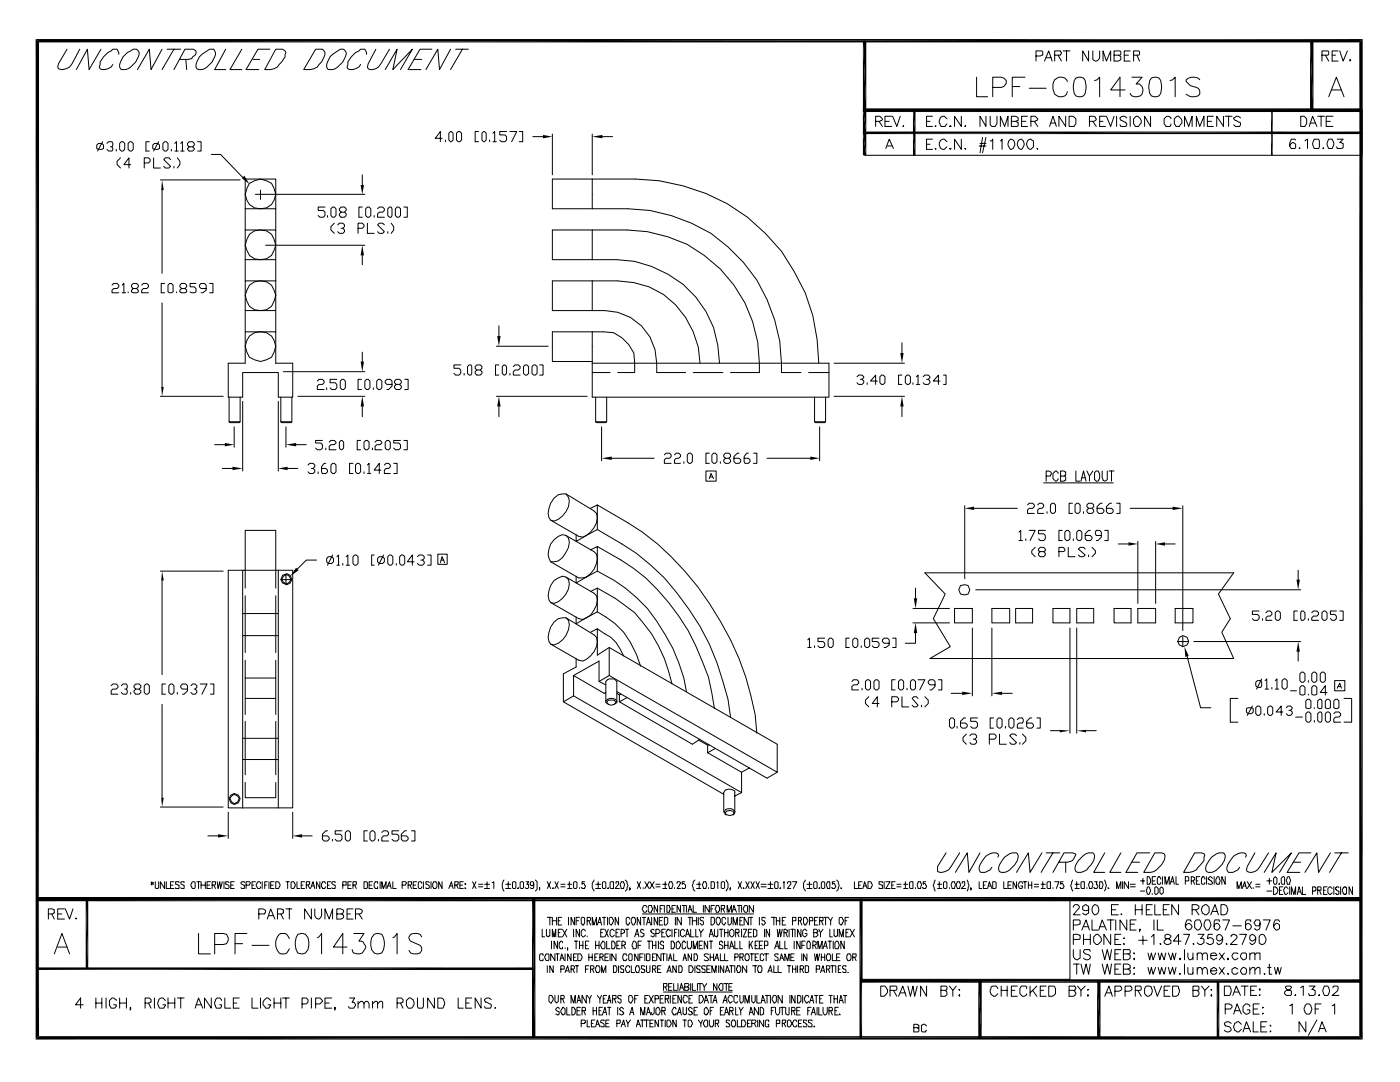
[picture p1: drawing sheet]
<svg xmlns="http://www.w3.org/2000/svg" width="279mm" height="216mm" viewBox="0 0 279 216" stroke-linecap="round" stroke-linejoin="round" font-family="sans-serif">
<g fill="none" stroke="#000" stroke-width=".2">
<path d="M13.4 9.8l-1.7 2.9-.2 .7 .2 .3a2.09 2.09 0 0 0 2.7-1l1.5-2.9M20.2 9.8l-2.4 4.1-.4-4.1-2.2 4.1M23.7 10.8v-.3l-.3-.7h-.9l-1 .7-.8 .8-.7 1.1-.2 1 .2 .3a1.96 1.96 0 0 0 2.5-.8M24.6 11.3l.8-.8 1.2-.7h.7a1.05 1.05 0 0 1 .3 1.5 3.4 3.4 0 0 1-3.4 2.6 1.12 1.12 0 0 1-.2-1.5zM32.3 9.8l-2.2 4.1-.3-4.1-2.4 4.1M33.4 9.8h2.7M34.7 9.8l-2.4 4.1M35.9 11.9h1.7l.7-.2 .1-.4 .5-.3 .2-.8-.5-.4h-1.7l-2.2 4.1M37.1 11.9l.2 2M40.3 10.8l1.5-1h.9l.3 .7a4 4 0 0 1-2.7 3.4h-.7a.96 .96 0 0 1-.3-1.5l.5-1.1zM45 9.8l-2.2 4.1h2.2M48.3 9.8l-2.4 4.1h2.4"/>
<path d="M50.5 11.9h1.3M53.8 9.8h-2.3l-2.4 4.1h2.5M55 9.8h1.4l.5 .4 .2 .3-.2 .8-1.2 1.6a2.69 2.69 0 0 1-2.9 1zM63 9.8h1.3a1.05 1.05 0 0 1 .4 1.5l-.5 1.1-.5 .5a2.8 2.8 0 0 1-3.1 1zM65.9 11.3l.5-.5 1.5-1h.7a1.05 1.05 0 0 1 .3 1.5 3.4 3.4 0 0 1-3.4 2.6 1.12 1.12 0 0 1-.1-1.5zM73.2 10.8v-.3l-.4-.7h-.8l-1 .7-.9 .8-.7 1.1-.1 1 .1 .3a1.96 1.96 0 0 0 2.6-.8M75 9.8l-1.5 2.9-.2 .7 .2 .3a1.89 1.89 0 0 0 2.5-1l1.7-2.9M76.9 13.9l2.3-4.1-.8 4.1 3.9-4.1-2.4 4.1M82.6 11.9h1.6M86.2 9.8h-2.4l-2.4 4.1h2.6M89.9 9.8l-2.2 4.1-.3-4.1-2.4 4.1M90.9 9.8h2.6"/>
<path d="M92.3 9.8l-2.4 4.1M194.9 15.4v3.9h2.2M198.1 17.4h1.7a1.2 1.2 0 0 0 1-1.3l-.5-.5-.5-.2h-1.7v3.9M202 17.3h1.5M204.6 15.4h-2.6v3.9M205.4 17.6h3.4M206.8 11.2h.8l.5-.2v-.7l-.2-.1h-1.1v2M208.4 12.2l.9-2 .7 2M208.8 11.5h1M210.5 11h1.2l.1-.3-.1-.5h-1.2v2M211.2 11l.6 1.2M212.2 10.2h1.3"/>
<path d="M212.9 10.2v2M213 16.3a1.51 1.51 0 0 0-1.6-.9 1.51 1.51 0 0 0-1.3 1.4v1l.4 1a1.45 1.45 0 0 0 1.4 .5 1.45 1.45 0 0 0 1.1-1M214.7 15.6a1.3 1.3 0 0 1 1.9 .5 3.7 3.7 0 0 1-.4 3 1.3 1.3 0 0 1-1.8-.5 3.7 3.7 0 0 1 .3-3zM217.3 10.2v2l-1.2-2v2M218.1 10.2v1.7a.74 .74 0 0 0 .8 .3 .74 .74 0 0 0 .6-.7v-1.3M218.4 16.1l.5-.2 .6-.5v3.9M220.1 12.2v-2l.7 2 .9-2v2M222.3 11h1.2l.2-.2v-.5l-.2-.1h-1.2v2h.9l.5-.3v-.6l-.5-.3M224.4 11h.8M224.5 17.9h-2.8l1.8-2.5v3.9M225.6 10.2h-1.2v2h1.2M225.9 15.4h2l-1.2 1.4h.7a1.38 1.38 0 0 1 .6 1.7 1.38 1.38 0 0 1-1.6 .8l-.5-.2-.3-.5"/>
<path d="M226.2 11h1l.2-.2v-.5l-.2-.1h-1v2M226.9 11l.5 1.2M229.8 15.6a1.3 1.3 0 0 1 1.8 .5 3.7 3.7 0 0 1-.3 3 1.3 1.3 0 0 1-1.9-.5 3.7 3.7 0 0 1 .4-3zM233.5 16.1l.5-.2 .5-.5v3.9M239.4 15.9a1.98 1.98 0 0 0-2.7 0v.4l.9 .8 1.2 .3 .5 .4 .1 .3v.7a1.98 1.98 0 0 1-2.7 0M263.8 11h1.2l.2-.2v-.5l-.2-.1h-1.2v2M264.5 11l.7 1.2M265.2 19.3l1.5-3.9 1.5 3.9M265.7 17.9h2M265.9 11h.6M267 10.2h-1.1v2h1.1M267.4 10.2l.7 2 .8-2"/>
<path d="M269.4 11.9l.2 .1-.2 .2zM19.6 28.6h.7l.4 .4v.6l-.4 .2h-.7l-.3-.2v-.6zM20.5 28.3l-1 1.8M21.3 28.6l.4-.3h.7l.1 .7-.1 .3h-.4M22.4 29.3l.1 .3-.1 .5h-.7l-.4-.3M23.2 29.8v.3M24 31.5l-.6 .7v.7l.6 .6M24.2 28.3h.4l.3 .3v1.2l-.3 .3h-.4l-.3-.3v-1.2zM25.9 28.3h.3l.4 .3v1.2l-.4 .3h-.3l-.3-.3v-1.2zM26.1 32.9h-1.4l1-1.4v2M28.8 32.5h.8l.4-.3v-.4l-.4-.3h-.8v2M29.8 28.3h-.7v1.8h.7"/>
<path d="M30.6 31.5v2h1.4M30.8 28.6h.7l.3 .4v.6l-.3 .2h-.7l-.3-.2v-.6zM31.7 28.3l-1.1 1.8M32 35.9h15.9M32.3 37.9v16.6M32.9 28.3h.3l.3 .3v1.2l-.3 .3h-.3l-.4-.3v-1.2zM34 31.8l-.3-.3h-.7l-.3 .3 1.3 1.4-.3 .3h-.7l-.3-.3M34.2 29.8v.3M34.7 33.2v.3M34.9 28.6l.3-.3v1.8M34.9 30.1h.7M35.4 31.5l.5 .7v.7l-.5 .6"/>
<path d="M36.1 28.6l.3-.3v1.8M36.1 30.1h.6M37.8 29.3l-.4-.3v-.4l.4-.3h.6l.4 .3v.4l-.4 .3h-.6l-.4 .5 .4 .3h.6l.4-.3-.4-.5M39.5 28.3h.6v1.8h-.6M42.2 30.8h1.8l4.4 4.6M49.8 36.6l1-.5 1.2-.4 1.2 .4 1 .5 .5 1a2.96 2.96 0 0 1-1.5 3.9 2.96 2.96 0 0 1-3.9-1.5l-.4-1.2 .4-1.2zM51 38.8h21.8M52 37.9v1.9M72.3 34.9v2M88.2 27.6h-1.3l1-1.4v2.1M88.9 27.9v.4M89.6 26.6l.3-.4 .5 .4v1.3l-.3 .4-.5-.4z"/>
<path d="M91.1 26.6l.3-.4h.4l.3 .4v1.3l-.3 .4h-.4l-.3-.4zM95.5 26.2h-.7v2.1h.7M96.2 26.6l.3-.4 .5 .4v1.3l-.3 .4-.5-.4zM97.7 27.9v.4M98.4 26.6l.3-.4v2.1M98.4 28.3h.7M101.1 26.2h-1.4v.7h1.1l.3 .4v.6l-.3 .4h-.7l-.4-.4M101.8 26.2h1.3l-1 2.1M103.6 26.2h.7v2.1h-.7M106.3 27.3h2.1M110.2 26.8v8.1M118.2 35.7v6h7.1a33.1 33.1 0 0 1 16.6 4.9 32 32 0 0 1 14.1 27.7h3.9"/>
<path d="M118.2 26.8v8.1M120.2 27.3h2.1M172.6 31h99M174.8 24.2h.8l.5-.3v-.2l-.5-.5h-.8v2M175.4 24.2l.7 1M176.6 24.2h.9M176.8 29.6l.7-1.8 .8 1.8M177.1 29.1h.9M178 23.2h-1.4v2h1.4M178.1 23.2l.9 2 .7-2M180.3 25.1v.1h-.1zM184.9 28.8h.7"/>
<path d="M184.9 24.2h.7M186.1 27.8h-1.2v2h1.2M186.1 23.2h-1.2v2h1.2M186.6 29.6h.2v.2zM186.8 25.1v.1h-.2zM189 28.3l-.5-.5a1.02 1.02 0 0 0-1.1 1 1.02 1.02 0 0 0 1.1 1l.5-.5M189 23.7l-.5-.5a.87 .87 0 0 0-1 .8v.6l.3 .6h.8l.4-.5M189.5 29.6h.3l-.1 .2zM189.7 25.1l.1 .1h-.3zM191.9 27.8v2l-1.4-2v2M191.9 23.2v2l-1.4-2v2M192.5 29.6h.2v.2z"/>
<path d="M192.7 25.1v.1h-.2zM195.4 29.1h1.4M195.6 28.6h1.2M196.1 27.4l-.5 3.1M196.8 23.2v2l-1.2-2v2M196.8 27.4l-.7 3.1M197.6 28.1h.4l.1-.3v2M197.6 23.2v1.7l.4 .3h.6l.4-.5v-1.5M199.6 28.1h.2l.2-.3v2M199.6 25.2v-2l.9 2 .7-2v2M201.3 28.1l.5-.3a.97 .97 0 0 1 .7 1.2l-.3 .6-.5 .2-.5-.8zM201.8 24.2h.9l.5-.2v-.5l-.2-.1-.3-.2h-.9v2h1.2l.2-.1v-.7l-.5-.2"/>
<path d="M203.2 28.1l.5-.3a.97 .97 0 0 1 .7 1.2l-.5 .8-.5-.2-.4-.6zM203.9 24.2h.8M205.1 28.1l.5-.3 .6 .3v1.2l-.5 .5-.5-.2-.3-.6zM205.1 23.2h-1.2v2h1.2M205.7 24.2h.9l.3-.2 .2-.3-.5-.5h-.9v2M206.4 24.2l.7 1M206.9 29.6h.2v.2zM209.5 25.2l.6-2 .7 2M209.6 24.6h1.1M212.7 23.2v2l-1.4-2v2M213.4 23.2h.6l.7 .5v1l-.3 .5h-1zM217.4 24.2h.9l.3-.2 .2-.1-.2-.5-.3-.2h-.9v2"/>
<path d="M218.1 24.2l.7 1M219.5 24.2h.6M220.6 23.2h-1.1v2h1.1M220.8 23.2l.9 2 .6-2M222.8 23.2v2M224.9 23.5a.74 .74 0 0 0-.8-.3 .74 .74 0 0 0-.6 .5l.2 .3 1 .4 .2 .3-.2 .5h-1l-.2-.3M225.6 23.2v2M226.7 23.2h.4l.7 .8v.6l-.6 .6h-.6l-.4-.5v-1zM229.6 23.2v2l-1.2-2v2M233.7 23.7a.65 .65 0 0 0-.9-.5l-.5 .5v1l.4 .5h.8l.2-.5M234.4 23.7l.5-.5h.3l.5 .5 .2 .9-.5 .6h-.7l-.3-.5zM236.4 25.2v-2l.8 2 .7-2v2"/>
<path d="M238.8 25.2v-2l.6 2 .9-2v2M241 24.2h.8M242.1 23.2h-1.1v2h1.1M244.2 23.2v2l-1.4-2v2M244.5 23.2h1.4M245.2 23.2v2M247.6 23.5a.74 .74 0 0 0-.8-.3 .74 .74 0 0 0-.6 .5l.3 .3 1.1 .6-.2 .6h-.9l-.3-.3M258.6 27.9l-.2-.1h-.7a1.44 1.44 0 0 0 0 1.8h.7l.2-.1v-.7l-.7-.4-.5 .7M259.2 29.6l.2-.1v.1zM259.6 23.2h.7l.5 .5v1l-.4 .5h-.8zM260.4 28.1l.5-.3v1.8M261.3 25.2l.7-2 .8 2"/>
<path d="M261.5 24.6h1M262.3 27.8h.8l.2 .3v1.2l-.2 .3h-.8a1.44 1.44 0 0 1 0-1.8zM263 23.2h1.3M263.7 23.2v2M264 29.6l.2-.1v.1zM264.7 24.2h.8M265.2 27.8h.7a1.44 1.44 0 0 1 0 1.8h-.7a1.44 1.44 0 0 1 0-1.8zM266 23.2h-1.3v2h1.3M266.9 27.8h1.2l-.7 .6 .7 .2v.9l-.4 .1h-.8l-.2-.3M22.4 56.9l.3-.3h.7l.3 .3v.3l-.3 .4h-.7l-.3 .3v.5h1.3M24.4 56.9l.3-.3v1.8M24.4 58.4h.7"/>
<path d="M25.6 58.3v.1M26.6 57.6l-.4-.4v-.3l.4-.3h.7l.3 .3v.3l-.3 .4h-.7l-.4 .3v.4l.4 .1h.7l.3-.1v-.4l-.3-.3M28.3 56.9l.3-.3h.7l.3 .3v.3l-.3 .4h-.7l-.3 .3v.5h1.3M32.9 56.6h-.7v1.8h.7M33.5 56.9l.4-.3h.3l.3 .3v1.4l-.3 .1-.7-.1zM35.2 58.3v.1M36.2 57.6l-.3-.4v-.3l.3-.3h.7l.4 .3v.3l-.4 .4h-.7l-.3 .3v.4l.3 .1h.7l.4-.1v-.4l-.4-.3M39.1 56.6h-1.2v.6h.9l.3 .4v.7l-.3 .1-.9-.1M41.1 57.6h-1l-.3-.4v-.3l.3-.3h.7l.3 .3v1l-.6 .5h-.4M41.8 56.6h.7v1.8h-.7M48.9 56h6.1v6h-6.1zM48.9 45.9h6.1v5.9h-6.1z"/>
<path d="M48.9 51.8v4.2M48.9 41.7v4.2M49.8 56.9a3.3 3.3 0 0 1 4.4 0l.5 1a2.93 2.93 0 0 1-1.6 3.9 2.93 2.93 0 0 1-3.8-1.7l-.4-1.2zM49.8 46.7a3.3 3.3 0 0 1 4.4 0l.5 1.1a2.93 2.93 0 0 1-1.6 3.9 2.93 2.93 0 0 1-3.8-1.7l-.4-1.1 .4-1.1zM53 48.9h19.8M55 51.8v4.2M55 41.7v-6h-6.1v6h6.1v4.2M64.9 41.3h-1.4v.7h1l.4 .3v.7l-.4 .3h-.7l-.3-.3M65.4 43v.3M66 41.7l.4-.4h.3l.4 .4v1.3l-.4 .3h-.3l-.4-.3zM66.7 44.5l-.7 .7v.7l.7 .7M67.4 44.9l.3-.4h.7l.3 .4v.3l-.3 .4h-.3"/>
<path d="M68.1 42.3l-.4-.3v-.3l.4-.4h.6l.4 .4v.3l-.4 .3h-.6l-.4 .4v.3l.4 .3h.6l.4-.3v-.3l-.4-.4M68.4 45.6l.3 .3v.3l-.3 .4h-.7l-.3-.4M71.5 45.6h.8l.3-.4v-.3l-.3-.4h-.8v2.1M72.3 41.3h-.7v2h.7M72.3 51v1.8M73.3 41.3h.4l.3 .4v1.3l-.3 .3h-.4l-.3-.3v-1.3zM73.3 44.5v2.1h1.4M74.7 43v.3M75.4 41.7l.3-.4h.7l.3 .4v.3l-.3 .3h-.7l-.3 .4v.6h1.3M76.7 44.9l-.3-.4h-.7l-.3 .4 1.3 1.3-.3 .4h-.7l-.3-.4M77.4 41.7l.3-.4h.4l.1 .4v1.3l-.1 .3h-.4l-.3-.3zM77.4 46.2v.4"/>
<path d="M78.1 44.5l.5 .7v.7l-.5 .7M78.9 41.7l.3-.4h.4l.3 .4v1.3l-.3 .3h-.4l-.3-.3zM80.6 41.3h.7v2h-.7M118.2 41.7h-8v-6h16.6a37.3 37.3 0 0 1 29.2 14.4l2.5 4.1a34.8 34.8 0 0 1 4.9 18.3M118.2 45.9v5.9M118.2 56v6M32 79.1h12.5M32.3 60.5v16.7M45.7 79.2v5M47.9 79.2v5l-.1 .1h-1.9l-.2-.1M48.9 66.2h6.1v6.3h3.4v6.7h-2.9v-4.9h-7.1v4.9h-2.8v-6.7h3.3zM48.9 62v4.2"/>
<path d="M49.8 67.1a2.98 2.98 0 0 1 3.8-.5 2.98 2.98 0 0 1 1.1 3.7l-.5 1-1 .5-1.2 .3-1.2-.3-1-.5-.5-1-.4-1.2 .4-1.2zM55 62v4.2M56 79.2v5M56.6 74.2h16.2M58.3 79.2v5l-.2 .1h-1.9l-.2-.1M59.4 79.1h13.4M63.3 76l.4-.3h.6l.4 .3v.4l-.4 .3h-.6l-.4 .3v.7h1.4M65.2 77.4v.3M67.2 75.7h-1.3v.7h1l.3 .3v.7l-.3 .3h-.7l-.3-.3M67.9 76l.3-.3h.4l.3 .3v1.4l-.3 .3h-.4l-.3-.3zM72.1 75.7h-.6v2h.6M72.3 70.3v1.8"/>
<path d="M72.8 76l.4-.3h.3l.3 .3v1.4l-.3 .3h-.3l-.4-.3zM74.5 77.4v.3M75.2 76l.3-.3h.4l.3 .3v1.4l-.3 .3h-.4l-.3-.3zM78.2 76.7h-1l-.3-.3v-.4l.3-.3h.7l.3 .3v1l-.6 .7h-.4M79.1 76.7l-.4-.3v-.4l.4-.3h.7l.3 .3v.4l-.3 .3h-.7l-.4 .3v.4l.4 .3h.7l.3-.3v-.4l-.3-.3M80.8 75.7h.6v2h-.6M91.9 72.8h-1.3v.7h1l.3 .3v.7l-.3 .3h-.7l-.3-.3M92.6 74.5v.3M93.3 73.2l.3-.4h.4l.1 .4v1.3l-.1 .3h-.4l-.3-.3zM95.2 73.8l-.4-.3v-.3l.4-.4h.6l.4 .4v.3l-.4 .3h-.6l-.4 .4v.3l.4 .3h.6l.4-.3v-.3l-.4-.4M99.1 79.1h18.1M99.1 69.1h10.3"/>
<path d="M99.6 72.8h-.7v2h.7M99.6 65v2.1M100.2 73.2l.4-.4 .5 .4v1.3l-.3 .3-.6-.3zM101.8 74.5v.3M102.4 73.2l.4-.4h.7l.3 .4v.3l-.3 .3h-.7l-.4 .4v.6h1.4M104.5 73.2l.3-.4h.4l.3 .4v1.3l-.3 .3h-.4l-.3-.3zM106.2 73.2l.3-.4h.3l.4 .4v1.3l-.4 .3h-.3l-.3-.3zM107.7 72.8h.7v2h-.7M118.2 72.1h-8v-5.9h10.2l2 .2 1.7 1 1.4 1.3 1 1.7 .2 3.9h-3.4M118.2 66.2v13h47.2v-6.7h-47.2M118.2 74.3h3.6M118.9 79.2v5"/>
<path d="M121.1 79.2v5l-.2 .1h-1.9l-.1-.1M138.3 74.3h6M139.7 72.5a16.5 16.5 0 0 0-16.4-16.5h-13.1v6h10.5a10.4 10.4 0 0 1 10.4 10.5v1.8h5.7M143.6 72.5a20.2 20.2 0 0 0-13.6-19.3l-3.3-1-3.6-.4h-12.9v-5.9h14.9a26.7 26.7 0 0 1 26.5 28.4h-5.8M161.4 74.3h4M162.6 79.2v5M164.8 79.2v5l-.2 .1h-1.9l-.1-.1M166.5 72.5h14M166.5 79.1h14M171 75.2l.4-.4h.6l.4 .6-.4 .3h-.3M172 75.7l.4 .3v.4l-.4 .3h-.6l-.4-.3M173.1 76.4v.3"/>
<path d="M175.1 76h-1.4l1.1-1.2v1.9M175.6 75.2l.3-.4h.4l.3 .4v1.2l-.3 .3h-.4l-.3-.3zM180 74.8h-.7v1.9h.7M180 68.4v2M180.7 75.2l.3-.4h.4l.3 .4v1.2l-.3 .3h-.4l-.3-.3zM182.2 76.4v.3M182.9 75.2l.3-.4v1.9M182.9 76.7h.7M184.2 75.2l.4-.4h.7l.3 .6-.3 .3h-.4M185.3 75.7l.3 .3v.4l-.3 .3h-.7l-.4-.3M187.6 76h-1.3l1-1.2v1.9M188.3 74.8h.5v1.9h-.5"/>
<path d="M42.8 88.7h2.1M44.4 93.5h2M45.7 84.2h2.2M46.7 85.2v4M48.4 80.1v13.9M55.5 80.1v13.9M56 84.2h2.3M57.1 85.2v4M57.4 93.5h2M59.1 88.7h2M61.5 92.8l.3-.3h.7l.3 .3v.3l-.3 .4h-.4M62.5 93.5l.3 .3v.3l-.3 .4h-.7l-.3-.4"/>
<path d="M63.5 94.1v.4M64.3 87.9h-1.3v.5h1l.3 .3v.7l-.3 .3h-.7l-.3-.3M65 92.5h-.3l-.5 .6v1l.1 .4h.7l.4-.4v-.3l-.4-.3h-.8M65 89.4v.3M65.7 88.2l.3-.3h.7l.4 .3-.4 .5h-.7l-.3 .4v.6h1.4M66.4 92.5h.3l.4 .3v1.3l-.4 .4h-.3l-.4-.4v-1.3zM67.7 88.2l.4-.3 .5 .3v1.2l-.4 .3-.5-.3zM70.4 92.5h-.6v2h.6M71.3 92.5h.3l.4 .3v1.3l-.4 .4h-.3l-.3-.4v-1.3zM72 87.9h-.7v1.8h.7M72.3 81.1v2M72.6 88.2l.4-.3h.3l.4 .3v1.2l-.4 .3h-.3l-.4-.3z"/>
<path d="M72.6 94.1v.4M73.3 92.8l.4-.3v2M73.3 94.5h.7M74.3 89.4v.3M74.8 88.2l.4-.3h.7l.3 .3-.3 .5h-.7l-.4 .4v.6h1.4M76 93.8h-1.3l1-1.3v2M76.7 92.8l.3-.3h.6l.3 .3v.3l-.3 .4h-.6l-.3 .3v.7h1.2M76.9 88.2l.3-.3h.4l.3 .3v1.2l-.3 .3h-.4l-.3-.3zM78.6 92.5h.6v2h-.6M79.9 87.9h-1.3v.5h1l.3 .3v.7l-.3 .3h-.7l-.3-.3M80.6 87.9h.7v1.8h-.7M99.6 81.1v2"/>
<path d="M110.6 99.4l.8-.7 1.5-.1a2.58 2.58 0 0 1 0 3.5l-.6 .9-.9 .6-.8 .4-.7-.2-.3-.5a4.5 4.5 0 0 1 1-3.9zM112.9 98.6l5.6 3.3 .5 .5 .2 .9M118.9 84.2h2.2M120.1 85.2v6.7M122.1 91.4h8.5M132.6 90.8l.3-.4h.7l.3 .4v.3l-.3 .3h-.7l-.3 .4v.7h1.3M134.6 90.8l.4-.4h.5l.3 .4v.3l-.3 .3h-.5l-.4 .4v.7h1.2M136.5 92.1v.4M137.2 90.8l.3-.4h.3l.4 .4v1.3l-.4 .4h-.3l-.3-.4zM140.9 94h2v2h-2zM141.6 90.4h-.7v2.1h.7M141.6 95.5l.3-1 .5 1"/>
<path d="M141.7 95.2h.5M142.1 90.8l.3-.4h.3l.4 .4v1.3l-.4 .4h-.3l-.3-.4zM143.8 92.1v.4M144.8 91.4l-.4-.3v-.3l.4-.4h.7l.3 .4v.3l-.3 .3h-.7l-.4 .4v.3l.4 .4h.7l.3-.4v-.3l-.3-.4M147.5 90.4h-.3l-.7 .7v1l.3 .4h.7l.3-.4v-.3l-.3-.4h-1M149.4 90.4h-.4l-.5 .7v1l.2 .4h.7l.3-.4v-.3l-.3-.4h-.9M150.4 90.4h.6v2.1h-.6M153.1 91.4h8.6M162.6 84.2h2.2M163.6 85.2v6.7M180 81.1v2M208.3 96.4h13.9"/>
<path d="M208.8 95h.8l.2-.7-.5-.3h-.5v2M211.2 94.5l-.4-.5h-.1l-.6 .5v1l.6 .5 .5-.3v-.2M211.7 95h.6l.4-.2v-.7l-.4-.1h-.6v2h.6l.4-.2v-.6l-.4-.2M214.7 94v2h.9M215.7 96l.5-2 .5 2M215.9 95.3h.7M216.9 94l.5 1v1M218.1 94l-.7 1M218.8 94h.3l.4 .5v1l-.4 .5h-.3l-.4-.3v-1.4zM220 94v1.3l.1 .5 .4 .2 .5-.3v-1.7M221.3 94h1M221.8 94v2"/>
<path d="M32 114h12.5M32.3 115.8v18.8M48.4 113.8h-2.8v47.4h2.8M48.9 118.9v11.3M48.9 117.3v-11.5h6.1v11.5M55 118.9v11.3M55.5 113.8h2.9v47.4h-2.9M55.5 113.8v47.4h-7.1M55.5 113.8h-7.1v47.4M56 115.7h2.1M56.4 114.8l.8-.3 .7 .3 .4 .9-.4 .6-.7 .4-.8-.4-.4-.6zM56.6 115l.6-.4 .5 .4 .4 .7-.4 .5-.5 .3-.6-.3-.4-.5z"/>
<path d="M57.1 114.6v2.1M63.2 111.8h-2.1l-1.8 1.8M65.2 111.4l.3-.3h.7l.3 .3v.7l-.3 .3h-.7l-.3-.3zM66.4 110.7l-1 2.1M67.2 111.1l.4-.4v2.1M67.2 112.8h.5M68.4 112.4v.4M69.1 111.1l.3-.4v2.1M69.1 112.8h.7M70.4 111.1l.4-.4h.3l.4 .4v1.3l-.4 .4h-.3l-.4-.4zM74.7 110.7h-.5v2.1h.5M75.7 111.1h.7l.3 .3v.7l-.3 .3h-.7l-.3-.3v-.7z"/>
<path d="M76.5 110.7l-1 2.1M77.4 111.1l.3-.4h.4l.3 .4v1.3l-.3 .4h-.4l-.3-.4zM79.1 112.4v.4M79.8 111.1l.3-.4h.3l.4 .4v1.3l-.4 .4h-.3l-.3-.4zM82.6 112.1h-1.3l1-1.4v2.1M83.3 111.1l.4-.4h.6l.4 .4v.3l-.4 .4h-.3M84.3 111.8l.4 .3v.3l-.4 .4h-.6l-.4-.4M85.3 110.7h.7v2.1h-.7M87.4 110.6h1.8v2h-1.8zM87.9 112.3l.3-1.2 .5 1.2M88.1 111.8h.5M109.9 103.8l5.6 3.2 .8 .2 .7-.4"/>
<path d="M109.9 112.1l5.6 3.2 1.5-.2M110.6 107.7l.8-.7 .9-.3 .6 .1 .6 .6 .1 .8a5.4 5.4 0 0 1-2.2 3.7l-1.5 .2a3.4 3.4 0 0 1 .7-4.4zM110.6 115.8l1.7-.8 .6 .1 .6 .6a4.2 4.2 0 0 1-2.9 4.7l-.7-.2-.3-.5a4.5 4.5 0 0 1 1-3.9zM112.9 106.8l5.6 3.3 .5 .5 .2 .8M112.9 115.1l5.6 3.3 .5 .5 .2 .8M115 106.7v1.3l2-1.2M115 115v1.3l2-1.2M117.9 101.4l1.3-.6v2.5M117.9 109.7l1.3-.6v2.3M117.9 118l1.3-.7v2.4M119.2 103.3a4.7 4.7 0 0 1-2.2 3.5M119.2 100.8l6.1 3.5a53.7 53.7 0 0 1 18.5 19.7 54.5 54.5 0 0 1 6.9 18.6l.3 3.7"/>
<path d="M119.2 105.7l4.9 2.8a42.2 42.2 0 0 1 13.4 13.1 49 49 0 0 1 8.3 21.5M119.2 103.3v2.4l-2.2 1.1M119.2 111.4a4.6 4.6 0 0 1-2.2 3.7M119.2 111.4v2.6l-2.2 1.1M119.2 119.7l-.2 1-.5 1.1-.6 1-.9 .5M119.2 119.7v2.4l-2.2 1.2M119.2 109.1a39.8 39.8 0 0 1 14.2 11.1 38.6 38.6 0 0 1 6.8 11.9l1.2 3 1.2 6.3M119.2 114a29.5 29.5 0 0 1 13.6 12.7 31.6 31.6 0 0 1 4.2 11.3M119.2 117.3l3.6 2.1 3.9 2.9a28.9 28.9 0 0 1 7.4 14.2M182.7 117.3v2.1M184.6 114.3h61.6l-3 4.2 2.3 4.9-1.7 2.8 2.4 5.2h-60.6l4.1-2.4-3.4-5.6 2.3-4.9zM191.7 116.8l.8-.1 .7 .1 .3 .9-.3 .8-.7 .2-.8-.2-.4-.8z"/>
<path d="M192.5 100.9v14.6M194.4 101.4h8.6M194.7 117.7h64.9M203.4 106.2l.3-.4v2.1M203.4 107.9h.6M204.7 107.5v.4M205.1 100.8l.3-.4h.7l.3 .4v.3l-.3 .3h-.7l-.3 .4v.6h1.3M205.4 105.8h1.2l-1 2.1M206.6 109.2l-.7 .7v.5l.7 .7M207.1 100.8l.3-.4h.5l.4 .4v.3l-.4 .3h-.5l-.3 .4v.6h1.2M207.6 110.1l-.3-.2v-.3l.3-.4h.7l.3 .4v.3l-.3 .2h-.7l-.3 .3v.3l.3 .4h.7l.3-.4v-.3l-.3-.3M208.6 105.8h-1.3v.7h1l.3 .3v.7l-.3 .4h-.7l-.3-.4"/>
<path d="M209 102.1v.3M209.6 100.8l.4-.4h.3l.4 .4v1.3l-.4 .3h-.3l-.4-.3zM211.3 110.1h.9l.3-.2v-.3l-.3-.4h-.9v1.9M212 105.8h-.7v2.1h.7M212.9 105.8h.3l.3 .4v1.3l-.3 .4h-.3l-.4-.4v-1.3zM213.2 109.2v1.9h1.3M214 100.4h-.6v2h.6M214.2 107.5v.4M214.5 100.8l.4-.4h.3l.4 .4v1.3l-.4 .3h-.3l-.4-.3zM214.9 106.2l.3-.4h.4l.3 .4v1.3l-.3 .4h-.4l-.3-.4zM216.2 102.1v.3M216.6 109.6l-.4-.4h-.6l-.4 .4 1.4 1.1-.4 .4h-.6l-.4-.4"/>
<path d="M217.3 101.4l-.4-.3v-.3l.4-.4h.6l.4 .4v.3l-.4 .3h-.6l-.4 .4v.3l.4 .3h.6l.4-.3v-.3l-.4-.4M217.3 110.7v.4M217.6 105.8h-.3l-.7 .7v1l.3 .4h.7l.3-.4v-.3l-.3-.4h-1M217.9 109.2l.7 .7v.5l-.7 .7M219.8 106.8h-1l-.2-.3 .2-.7h.7l.3 .4v1l-.7 .7h-.3M220 100.4h-.4l-.7 .7v1l.4 .3h.7l.3-.3v-.3l-.3-.4h-1.1M220.5 105.8h.6v2.1h-.6M221.8 100.4h-.3l-.7 .7v1l.3 .3h.7l.4-.3v-.3l-.4-.4h-1M222.8 100.4h.7v2h-.7M223.2 108.5h2M225.6 101.4h8.4M227.1 108v12.4"/>
<path d="M230.6 108v12.4M232.5 108.5h2M236.1 100.9v24.9M259.1 113.8v1.9M22.2 136.8l.3-.3h.7l.3 .3v.4l-.3 .3h-.7l-.3 .3v.7h1.3M24.2 136.8l.4-.3h.6l.2 .7-.2 .3h-.3M25.2 137.5l.2 .3-.2 .7h-.6l-.4-.3M26.1 138.2v.3M27.1 137.5l-.3-.3v-.4l.3-.3h.7l.3 .3v.4l-.3 .3h-.7l-.3 .3v.4l.3 .3h.7l.3-.3v-.4l-.3-.3M28.8 136.8l.3-.3h.4l.3 .3v1.4l-.3 .3h-.4l-.3-.3zM33 136.5h-.7v2h.7M33.7 136.8l.3-.3h.4l.3 .3v1.4l-.3 .3h-.4l-.3-.3z"/>
<path d="M35.4 138.2v.3M37.4 137.5h-1l-.3-.3v-.4l.3-.3h.7l.3 .3v1l-.7 .7h-.3M38.1 136.8l.3-.3h.5l.4 .3v.4l-.5 .3M38.9 137.5l.4 .3v.4l-.4 .3h-.5l-.3-.3M40 136.5h1.3l-1 2M42 136.5h.7v2h-.7M48.4 126.8h7.1M48.4 122.4h7.1M48.9 135.3v4.1M48.9 131.7v3.6M48.9 135.3h6.1M55 135.3v4.1"/>
<path d="M55 131.7v3.6M109.9 120.2l5.6 3.2 .8 .2 .7-.3M110.6 124.1l.8-.7 .9-.1h.6l.6 .5a4.2 4.2 0 0 1-2.9 4.9l-.7-.2-.3-.5a4.5 4.5 0 0 1 1-3.9zM112.9 123.3l5.6 3.4 .5 .5a3.9 3.9 0 0 1-2 4.4l-.7 .3-.8-.2-5.6-3.2M114.5 138.9l33.5 19.3v-4.1l-6.8-3.9M114.5 134.8l5-2.9v4.1l1.4 .7M115 123.1v1.4l2-1.2M115 131.4v1.7l-2.6 1.4v5.5l2.1-1.1M117.9 126.2l1.3-.7v5.2l2.4-1.5 33.5 19.3v5.6l-33.5-19.3M119.2 122.1a16 16 0 0 1 8.6 10.8M119.2 125.5l1.5 1a7.4 7.4 0 0 1 3.8 4.4M120.9 138.2l-.3 .1-6.1-3.5v4.1"/>
<path d="M121.4 139.7h1.2l.3 .5-.3 .3-.7 .2-.5-.2-.3-.3zM121.6 129.2v5.6l-2.1 1.2M123.1 138.3l.5 .4M123.1 138l30 17.3 2-1.2M124 138.5l-.4 .2v1.3M125.1 139.2l-1.5 .8M161.2 127.7l.3-.4v1.9M161.2 129.2h.7M162.6 128.9v.3M164.6 127.3h-1.4v.7h1.1l.3 .4v.5l-.3 .3h-.7l-.4-.3M165.3 127.7l.3-.4h.3l.4 .4v1.2l-.4 .3h-.3l-.3-.3zM169.5 127.3h-.7v1.9h.7"/>
<path d="M170 136l.3-.4h.7l.4 .4v.3l-.4 .4h-.7l-.3 .3v.7h1.4M170.2 127.7l.3-.4h.4l.3 .4v1.2l-.3 .3h-.4l-.3-.3zM171.9 128.9v.3M172 137.3v.4M172.6 127.7l.3-.4h.3l.4 .4v1.2l-.4 .3h-.3l-.3-.3zM173.1 135.6h.3l.3 .4v1.3l-.3 .4h-.3l-.4-.4v-1.3zM173.4 139l-.7 .7v.7l.7 .7M174.8 135.6h.3l.3 .4v1.3l-.3 .4h-.3l-.4-.4v-1.3zM175.4 127.3h-1.3v.7h1l.3 .4v.5l-.3 .3h-.7l-.3-.3M177.5 128.4h-1.1l-.3-.4v-.3l.3-.4h.7l.4 .4v1l-.7 .5h-.4M178.1 127.3h.7v1.9h-.7M178.6 135.6h-.6v2.1h.6"/>
<path d="M179.7 135.6h.3l.3 .4v1.3l-.3 .4h-.3l-.4-.4v-1.3zM180 139v2.1h1.4M181 137.3v.4M181.7 136l.3-.4h.4l.3 .4v1.3l-.3 .4h-.4l-.3-.4zM182.2 121.4h7.3M182.2 124.3h7.3M182.7 126.3v2.1h-2M183.2 135.6h1.4l-1 2.1M183.2 139.4l-.3-.4h-.5l-.4 .4 1.2 1.3-.3 .4h-.5l-.4-.4M184.6 139l.7 .7v.7l-.7 .7M186.6 136.7h-1l-.3-.4v-.3l.3-.4h.7l.3 .4v1l-.7 .7h-.3M187.3 135.6h.7v2.1h-.7"/>
<path d="M189.8 138.3h2.2M190.5 121.4h3.6v2.9h-3.6zM194.1 125.3v13.6M198 121.4h3.5v2.9h-3.5zM198 125.3v13.6M200 138.3h2M202.7 121.4h3.4v2.9h-3.4zM210.1 121.4h3.4v2.9h-3.4zM213.5 125.3v21M214.9 121.4h3.4v2.9h-3.4zM214.9 125.3v21M222.3 121.4h3.4v2.9h-3.4z"/>
<path d="M227.1 121.4h3.5v2.9h-3.5zM234.5 121.4h3.6v2.9h-3.6zM235 128h2.1M235.4 127.2l.7-.4 .8 .4 .3 .8-.3 .7-.8 .3-.7-.3-.4-.7zM236.1 127v2M236.9 130.9l2.7 10.3h2M238.3 128h21.3M247.1 139.4h-1.6v4.7h1.6M251 135.8h.6l.2 .3v.7l-.2 .4h-.6l-.4-.4v-.7zM251.3 121.9h-1.4v.7h1.1l.3 .3v.5l-.3 .4h-.7l-.4-.4M251.8 135.5l-1 2M252 123.4v.4"/>
<path d="M252.5 135.8l.3-.3v2M252.5 137.5h.7M252.6 122.3l.4-.4h.5l.3 .4v.3l-.3 .3h-.5l-.4 .4v.5h1.2M253.8 137.2v.3M254.5 122.3l.3-.4h.4l.3 .4v1.1l-.3 .4h-.4l-.3-.4zM254.5 135.8l.3-.3v2M254.5 137.5h.7M256.2 135.5h.3l.4 .3v1.4l-.4 .3h-.3l-.3-.3v-1.4zM257.6 137.8h1.1M258.9 121.9h-.7v1.9h.7M259.1 130v1.9M259.4 134.5l.4-.4h.3l.3 .4v1.3l-.3 .3h-.3l-.4-.3z"/>
<path d="M259.4 137.2l.4-.4h.3l.3 .4v1.3l-.3 .2-.7-.2zM259.8 121.9h.3l.3 .4v1.1l-.3 .4h-.3l-.2-.4v-1.1zM260.6 139.9l.3-.4h.4l.3 .4v1.3l-.3 .2-.7-.2zM261.1 123.4v.4M261.1 135.8v.3M261.1 138.5v.2M261.8 122.3l.3-.4h.7l.3 .4v.3l-.3 .3h-.7l-.3 .4v.5h1.3M262.1 134.1h.4l.3 .4v1.3l-.3 .3h-.4l-.3-.3v-1.3zM262.1 136.8h.4l.3 .4v1.3l-.3 .2-.7-.2v-1.3zM263 139.9l.3-.4h.4l.1 .4v1.3l-.1 .2-.7-.2zM263.5 134.5l.3-.4h.4l.3 .4v1.3l-.3 .3h-.4l-.3-.3zM264.2 121.9h.3l.3 .4v1.1l-.3 .4h-.3l-.4-.4v-1.1z"/>
<path d="M264.8 139.5h.4l.3 .4v1.3l-.3 .2-.7-.2v-1.3zM264.8 138.2h-1.3l1-1.4v1.9M266.2 139.9l.3-.4h.4l.3 .4v1.3l-.3 .2-.7-.2zM266.4 135.8h2v2h-2zM266.7 121.9h-1.2v.7h.9l.3 .3v.5l-.3 .4h-.5l-.4-.4M266.9 137.3l.5-1 .3 1M267 137h.5M267.4 121.9h.7v1.9h-.7M268.2 139.4h1.5v4.7h-1.5M32.3 140.5v18.7M46.1 158.7l.6-.4 .9 .4 .3 .6-.3 .9-.9 .3-.6-.3-.4-.9zM46.2 158.8l.5-.3 .7 .3 .4 .5-.4 .7-.7 .4-.5-.4-.3-.7z"/>
<path d="M48.4 151.6h7.1M48.4 147.3h7.1M48.9 156.1v3.1h6.1v-3.1M48.9 142.6v-3.2h6.1v3.2M48.9 143.9v10.7M55 143.9v10.7M112.4 140l32 18.5M120.9 140v-4l.7-.5h1l.5 .5v4M121.4 140.5l-.5-.3a.99 .99 0 0 1 1.4-.8l.5 .1 .3 .4v.3l-.5 .3M123.6 140l14.6 8.5 1.5-1M139.4 147.7l1.8 1M141.2 148.7h.4"/>
<path d="M141.2 148.7v1.5M142.7 149.4l-1.5 .8M148 158.2l-1.4 .6M149.5 153.2l-1.5 .9M175.4 140.4h-1.3l1-1.4v2.1M178 140h1l.3-.3v-.3l-.3-.4h-1v2.1M183.9 140.7v.4M189.5 143.6l.3-.3h.4l.3 .3v1.3l-.3 .4h-.4l-.3-.4zM191 144.9v.4M192.7 143.3h-.3l-.7 .6v1l.3 .4h.7l.3-.4v-.3l-.3-.3h-1M192.9 146.5l-.7 .7v.6l.7 .7M193.5 146.8l.4-.3h.7l.3 .3v.4l-.3 .3h-.4"/>
<path d="M194.6 147.5l.3 .3v.4l-.3 .3h-.7l-.4-.3M195.1 143.3h-1.4v.6h1l.4 .4v.6l-.4 .4h-.6l-.4-.4M197.4 147.5h1.1l.3-.3v-.4l-.3-.3h-1.1v2M198.3 143.3h-.7v2h.7M199 143.6l.3-.3h.3l.4 .3v1.3l-.4 .4h-.3l-.3-.4zM199.5 146.5v2h1.3M200.7 144.9v.4M201.3 143.6l.4-.3h.3l.4 .3v1.3l-.4 .4h-.3l-.4-.4zM202.9 146.8l-.4-.3h-.7l-.3 .3 1.4 1.4-.4 .3h-.7l-.3-.3M203 143.6l.4-.3h.6l.2 .3-.2 .7h-.6l-.4 .3v.7h1.2M203.5 148.2v.3M204 146.5l.7 .7v.6l-.7 .7"/>
<path d="M205.9 143.3h-.3l-.7 .6v1l.3 .4h.7l.3-.4v-.3l-.3-.3h-1M206.9 143.3h.7v2h-.7M209.6 145.8h1.9M216.7 145.8h2.1M248.8 141.4l.3-.2h.7l.3 .2v.7l-.3 .3h-.7l-.3-.3zM249.9 140.9l-1 1.8M251 140.9h.3l.3 .3v1.2l-.3 .3h-.3l-.4-.3v-1.2zM252.3 142.4v.3M253 141.2l.3-.3h.4l.3 .3v1.2l-.3 .3h-.4l-.3-.3zM256 142.1h-1.3l1-1.2v1.8M256.7 141.2l.3-.3h.6l.3 .3-.3 .5h-.4M257.6 141.7l.3 .4v.3l-.3 .3h-.6l-.3-.3"/>
<path d="M258.6 143.1h1.3M260.6 142.4l.3-.3h.4l.3 .3v1.4l-.3 .3h-.4l-.3-.3zM262.3 141.2v.2M262.3 143.8v.3M263 142.4l.3-.3h.4l.1 .3v1.4l-.1 .3h-.4l-.3-.3zM264.8 142.1h.4l.3 .3v1.4l-.3 .3h-.4l-.3-.3v-1.4zM266.2 142.4l.3-.3h.7l.3 .3v.3l-.3 .4h-.7l-.3 .3v.7h1.3M30.1 176.1l.5 .3M30.3 175.9v.7M30.6 176.1l-.5 .3M31 175.9v1.2l.2 .2h.3l.2-.2v-1.2M32 161h12.5"/>
<path d="M32.9 175.9v1.4l-.9-1.4v1.4M33.2 175.9v1.4h.7M34 176.6h.5M34.7 175.9h-.7v1.4h.7M35.7 176.1v-.2h-.6v.5l.6 .2v.7h-.6v-.2M36.7 176.1v-.2h-.5l-.1 .2 .1 .3 .5 .2v.7h-.5l-.1-.2M38.3 176.1l.1-.2h.4l.1 .2v1l-.1 .2h-.4l-.3-.5zM39.3 175.9h.7M39.6 175.9v1.4M40.1 176.6h.9M40.1 175.9v1.4M41 175.9v1.4"/>
<path d="M41.3 176.6h.5M41.5 166.8h2M42 175.9h-.7v1.4h.7M42.3 176.6h.5l.2-.2v-.5h-.7v1.4M42.7 176.6l.3 .7M43.3 175.9l.2 1.4 .4-1.4 .1 1.4 .4-1.4M44.7 175.9v1.4M45.6 162.1v5.2M45.7 176.1l-.1-.2h-.6v.5l.7 .4v.3l-.1 .2h-.6v-.2M46.1 176.6h.5M46.7 175.9h-.6v1.4h.6M48.8 176.1v-.2h-.5l-.2 .2 .2 .3 .5 .2v.7h-.5l-.2-.2"/>
<path d="M49.1 176.6h.7l.2-.5-.2-.2h-.7v1.4M50.3 176.6h.3M51 175.9h-.7v1.4h.7M52 176.3l-.2-.4h-.3l-.4 .5v.4l.4 .5h.3l.2-.3M52.3 175.9v1.4M52.8 176.6h.4M53.3 175.9h-.5v1.4M53.7 175.9v1.4M54 176.6h.5M54.7 175.9h-.7v1.4h.7M55 175.9h.5l.4 .5v.4l-.4 .5h-.5zM57.1 175.9h.6"/>
<path d="M57.4 175.9v1.4M58.1 176.1l.2-.2h.3l.3 .5v.4l-.3 .5h-.3l-.2-.2zM58.4 162.1v5.2M59.3 175.9v1.4h.5M60.1 176.6h.4M60.3 166.8h2M60.8 175.9h-.7v1.4h.7M61.1 176.6l.7-.2v-.5h-.7v1.4M61.5 176.6l.3 .7M62 177.3l.5-1.4 .3 1.4M62.1 176.8h.6M63.8 175.9v1.4l-.6-1.4v1.4"/>
<path d="M65 176.3l-.1-.4h-.6l-.1 .4v.7l.1 .3h.6l.1-.3M65.4 165.8h-.4l-.7 .7v1l.4 .3h.7l.3-.3v-.4l-.3-.3h-1.1M65.4 176.6h.3M66 175.9h-.6v1.4h.6M66.4 167.5v.3M66.9 176.1v-.2h-.5l-.2 .2 .2 .3 .5 .2v.7h-.5l-.2-.2M68.2 165.8h-1.3v.7h1l.3 .3v.7l-.3 .3h-.7l-.3-.3M68.4 176.6h.7v-.7h-.7v1.4M68.9 166.1l.4-.3h.3l.3 .3v1.4l-.3 .3h-.3l-.4-.3zM69.4 176.6h.5M70.1 175.9h-.7v1.4h.7M70.4 176.6h.6l.1-.2v-.5h-.7v1.4"/>
<path d="M70.8 176.6l.3 .7M72.6 175.9h.6l.1 .2v1l-.1 .2h-.6zM73.3 165.8h-.7v2h.7M73.7 176.6h.5M73.8 166.1l.4-.3h.3l.3 .3v1.4l-.3 .3h-.3l-.4-.3zM74.3 175.9h-.6v1.4h.6M75.4 176.3v-.4h-.6l-.1 .4v.7l.1 .3h.6v-.3M75.5 167.5v.3M75.9 175.9v1.4M76.2 177.3v-1.4l.3 1.4 .5-1.4v1.4M76.2 166.1l.3-.3h.7l.4 .3v.4l-.4 .3h-.7l-.3 .3v.7h1.4M77.2 177.3l.5-1.4 .4 1.4"/>
<path d="M77.4 176.8h.5M78.4 175.9v1.4h.7M79.6 165.8h-1.4v.7h1l.4 .3v.7l-.4 .3h-.6l-.4-.3M80.3 176.6h.6l.2-.5-.2-.2h-.6v1.4M81.1 165.8h-.3l-.7 .7v1l.3 .3h.7l.3-.3v-.4l-.3-.3h-1M81.4 176.6h.6l.1-.2v-.5h-.7v1.4M81.8 176.6l.3 .7M82.1 165.8h.7v2h-.7M82.5 176.6h.5M83.1 175.9h-.6v1.4h.6M84.2 176.3l-.2-.4h-.3l-.2 .2v1l.2 .2h.3l.2-.3M84.5 175.9v1.4"/>
<path d="M85.7 176.1l-.2-.2h-.5v.5l.7 .4v.3l-.2 .2h-.5v-.2M86 175.9v1.4M86.5 175.9h.5l.2 .4v.7l-.2 .3h-.5l-.1-.3v-.7zM88.2 175.9v1.4l-.7-1.4v1.4M89.6 177.3l.5-1.4 .3 1.4M89.7 176.8h.6M90.8 176.6h.5v-.2h.1v-.5h-.6v1.4M91.1 176.6l.3 .7M91.8 176.6h.5M92.5 175.9h-.7v1.4h.7M92.8 176.3l.2 .1h-.2zM92.8 177.1l.2 .2h-.2z"/>
<path d="M94.3 175.9l.7 1.4M95 175.9l-.7 1.4M95.5 176.4h.9M95.5 177h.9M96.7 177.3h1M96.7 176.4h1M97.2 175.9v1.2M98.2 176.1l.4-.2v1.4M100.6 175.6l-.2 .2a1.84 1.84 0 0 0 .2 2M100.9 177.3h1M100.9 176.4h1M101.4 175.9v1.2"/>
<path d="M102.4 175.9h.4l.2 .2v1l-.2 .2h-.4l-.1-.2v-1zM103.3 177.3l.2-.2v.2zM103.8 176.1a.42 .42 0 0 1 .7 0v1l-.2 .2h-.3l-.2-.2zM105 175.9h.5l-.3 .5h.3v.7l-.2 .2h-.3l-.2-.2M106.5 176.3v.3l-.3 .2-.4-.2v-.5l.2-.2h.3l.2 .2v1l-.2 .2h-.3l-.2-.2M106.8 175.6l.4 .3v1.6l-.4 .3M107.7 177.3v-.2v.5M109.2 175.9l.7 1.4M109.9 175.9l-.7 1.4M110.4 177.1v.2h-.2zM110.7 175.9l.7 1.4M111.4 175.9l-.7 1.4"/>
<path d="M111.9 176.4h.9M111.9 177h.9M113.3 177.3h.8M113.3 176.4h.8M113.6 175.9v1.2M114.6 175.9h.4l.1 .2v1l-.1 .2h-.4l-.1-.2v-1zM115.7 177.1v.2zM116.7 175.9h-.5v.5l.3-.1 .3 .5-.1 .5h-.5v-.2h-.2M118.5 175.6l-.3 .7v.8l.3 .7M118.9 177.3h1M118.9 176.4h1M119.4 175.9v1.2"/>
<path d="M120.2 176.1a.42 .42 0 0 1 .7 0v1l-.2 .2h-.3l-.2-.2zM121.2 177.3l.2-.2v.2zM121.8 176.1l.1-.2h.5v1.4h-.5l-.1-.2zM122.9 176.3v-.4h.5v.5l-.6 .9h.8M124 175.9h.5a1.37 1.37 0 0 1 0 1.4h-.5a1.44 1.44 0 0 1 0-1.4zM124.8 175.6l.3 .3 .2 .7-.2 .9-.3 .3M125.8 177.3h-.2v-.2l.2 .2-.2 .3M127.2 175.9l.6 1.4M127.8 175.9l-.6 1.4M128.4 177.1v.2zM128.7 175.9l.8 1.4M129.5 175.9l-.8 1.4"/>
<path d="M129.7 175.9l.9 1.4M130.6 175.9l-.9 1.4M130.9 176.4h.8M130.9 177h.8M132.2 177.3h.9M132.2 176.4h.9M132.8 175.9v1.2M133.6 175.9h.5a1.37 1.37 0 0 1 0 1.4h-.5a1.44 1.44 0 0 1 0-1.4zM134.6 177.1v.2zM135.1 176.3v-.4h.5l.2 .2-.2 .5-.5 .7h.7M136.7 175.9h-.6v.5l.4-.1 .3 .3v.5l-.1 .2h-.6v-.2M138.7 175.6l-.4 .3-.1 .7 .1 .9 .4 .3"/>
<path d="M139 177.3h.9M139 176.4h.9M139.5 175.9v1.2M140.4 175.9h.5a1.37 1.37 0 0 1 0 1.4h-.5a1.44 1.44 0 0 1 0-1.4zM141.4 177.1v.2zM141.9 175.9h.5l.2 .2v1l-.2 .2h-.5zM143.1 176.1l.2-.2v1.4M143.9 176.1a.42 .42 0 0 1 .7 0v1l-.2 .2h-.3l-.2-.2zM144.4 162.1v-3.9a1.4 1.4 0 0 1 2.2-.4v4.3M144.9 161.9l.7-.2 .7 .2 .2 .3-.2 .4-.7 .1-.7-.1-.1-.4zM144.9 162.6h-.1l-.2-.7a1.21 1.21 0 0 1 2 0v.3l-.3 .4h.2M144.9 175.6l.4 .7v.8l-.4 .7"/>
<path d="M145.8 177.3h-.2l.2-.2v.4l-.2 .1M147.3 175.9l.7 1.4M148 175.9l-.7 1.4M148.3 177.1l.2 .2h-.2zM148.8 175.9l.7 1.4M149.5 175.9l-.7 1.4M149.9 175.9l.6 1.4M150.5 175.9l-.6 1.4M150.9 175.9l.7 1.4M151.6 175.9l-.7 1.4M151.9 176.4h1M151.9 177h1"/>
<path d="M153.2 177.3h1.1M153.2 176.4h1.1M153.8 175.9v1.2M154.6 176.1a.42 .42 0 0 1 .7 0v1l-.2 .2h-.3l-.2-.2zM155.6 177.3l.2-.2v.2zM156.3 176.1h.2v-.2v1.4M157.1 176.3l.2-.4h.5v.5l-.7 .9h.7M158.2 175.9h.8l-.7 1.4M160.7 175.6l-.3 .7v.8l.3 .7M161 177.3h1.1M161 176.4h1.1M161.5 175.9v1.2"/>
<path d="M162.6 175.9h.3l.2 .2v1l-.2 .2h-.3l-.2-.2v-1zM163.6 177.1v.2h-.2zM164.1 175.9h.3l.2 .2v1l-.2 .2h-.3l-.2-.2v-1zM165.1 175.9h.5v1.4h-.5a1.44 1.44 0 0 1 0-1.4zM166.6 175.9h-.5v.5l.4-.1 .3 .5-.2 .5h-.5v-.2h-.2M167 175.6l.3 .3 .2 .7-.2 .9-.3 .3M167.8 177.1l.2 .2h-.2zM170.5 175.9v1.4h.7M171.4 176.6h.3M172 179.7h41.5v15.7h-41.5zM172 175.9h-.6v1.4h.6M172.2 177.3l.4-1.4 .5 1.4"/>
<path d="M172.4 176.8h.5M173.2 175.9h.5l.4 .5v.4l-.4 .5h-.5zM176.1 176.1v-.2h-.7v.5l.7 .2v.7h-.7v-.2M176.4 175.9v1.4M176.8 175.9h.8l-.8 1.4h.8M178 176.6h.3M178.6 175.9h-.6v1.4h.6M179 176.4h.8M179 177h.8M180.3 177.3h.9M180.3 176.4h.9M180.7 175.9v1.2"/>
<path d="M181.7 175.9h.5v1.4h-.5l-.2-.2v-1zM182.7 177.1v.2zM183.2 175.9h.5a1.37 1.37 0 0 1 0 1.4h-.5a1.44 1.44 0 0 1 0-1.4zM184.7 175.9h-.5v.5l.4-.1 .3 .5-.2 .5h-.5v-.2h-.1M186.6 175.6l-.3 1 .3 1.2M187.1 177.3h.9M187.1 176.4h.9M187.5 175.9v1.2M188.5 175.9h.3l.2 .2v1l-.2 .2h-.3l-.2-.2v-1zM188.8 170.2l-1.7 2.7v1a2.09 2.09 0 0 0 2.7-1l1.7-2.7M189.5 177.1v.2zM190 175.9h.5a1.37 1.37 0 0 1 0 1.4h-.5a1.44 1.44 0 0 1 0-1.4z"/>
<path d="M191 175.9h.5a1.37 1.37 0 0 1 0 1.4h-.5a1.44 1.44 0 0 1 0-1.4zM192 176.3v-.4h.5v.7l-.6 .7h.8M193 175.6l.4 1-.4 1.2M193.9 177.3h-.2v-.2l.2 .2-.2 .3M195.4 175.9v1.4h.5M195.6 170.2l-2.2 3.9-.4-3.9-2.3 3.9M196.3 176.6h.3M196.9 175.9h-.6v1.4h.6M197.1 177.3l.3-1.4 .6 1.4M197.3 176.8h.5M198.1 175.9h.5l.2 .2v1l-.2 .2h-.5zM199.1 171l.2-.3-.2-.4a2.51 2.51 0 0 0-3 1.4 1.84 1.84 0 0 0-.5 2.2l.1 .2h.9l1-.5 .4-.5"/>
<path d="M200.3 175.9v1.4h.7M200.5 171a2.11 2.11 0 0 1 2.5-.7 1.83 1.83 0 0 1-.5 2.3 2.51 2.51 0 0 1-3 1.3 1.84 1.84 0 0 1 .5-2.2zM201.2 176.6h.5M201.8 175.9h-.6v1.4h.6M202.9 175.9v1.4l-.7-1.4v1.4M204 176.3l-.1-.4h-.4l-.1 .2-.2 .7 .3 .5h.4l.1-.2v-.3h-.3M204.2 175.9h.7M204.6 175.9v1.4M205.2 176.6h.7M205.2 175.9v1.4M205.9 175.9v1.4M206.4 176.4h.9"/>
<path d="M206.4 177h.9M207.8 177.3h.8M207.8 176.4h.8M207.9 170.2l-2.3 3.9-.4-3.9-2.3 3.9M208.1 175.9v1.2M208.8 170.2h2.7M209.1 175.9h.5v1.4h-.5l-.1-.2v-1zM210.1 177.1v.2zM210.1 170.2l-2.3 3.9M210.5 175.9h.8l-.5 1.4M211.3 172h1.7a1.71 1.71 0 0 0 1.7-1.5l-.7-.3h-1.7l-2.2 3.9M212.2 175.9h-.5v.5l.3-.1 .3 .5-.1 .5h-.5v-.2h-.2"/>
<path d="M212.7 172v2.1M214 175.6l-.3 1 .3 1.2M214.5 177.3h.9M214.5 176.4h.9M214.9 175.9v1.2M215.2 171.7a2.87 2.87 0 0 1 2.9-1.5l.2 .1a1.83 1.83 0 0 1-.5 2.3l-.5 .5a2.09 2.09 0 0 1-2.6 .8 1.84 1.84 0 0 1 .5-2.2zM215.9 175.9h.5v1.4h-.5l-.2-.2v-1zM216.9 177.1v.2zM217.4 175.9h.5a1.37 1.37 0 0 1 0 1.4h-.5a1.44 1.44 0 0 1 0-1.4zM218.4 175.9h.5l-.1 .5h.1l.2 .6-.2 .3h-.5v-.2h-.1M219.5 175.9h.5a1.37 1.37 0 0 1 0 1.4h-.5zM220.5 170.2l-2.2 3.9h2.2"/>
<path d="M220.5 175.6l.3 1-.3 1.2M221.1 177.1l.2 .2h-.2zM222.8 177.3v-1.4l.4 1.4 .5-1.4v1.4M223.7 170.2l-2.2 3.9h2.2M224 175.9v1.4M225.2 175.9v1.4l-.8-1.4v1.4M225.6 176.4h1M225.6 177h1M225.9 172h1.5M227.6 175.8h.8M227.6 177.8h.8M228.1 175.3v1.1"/>
<path d="M228.9 174.9h.4l.3 .5v.7l-.2 .3h-.5zM229.1 177a.82 .82 0 0 1 .5 .7 .82 .82 0 0 1-.5 .8l-.2-.2a1.05 1.05 0 0 1 .2-1.3zM229.4 170.2h-2.5l-2.2 3.9h2.4M230 178.3v.2zM230 175.8h.5M230.5 170.2h1.3l.5 .1a1.83 1.83 0 0 1-.5 2.3 3.2 3.2 0 0 1-3.5 1.5zM230.6 177l.5 .3v.8l-.3 .4-.3-.2v-1.2zM230.6 174.9h-.6v1.5h.6M231.5 177.3l.3-.3 .4 .3v.8l-.4 .4-.3-.4zM231.6 175.4l-.1-.5h-.4l-.1 .4v1l.1 .1h.4l.1-.3M232 174.9v1.5M232.5 176.4v-1.5l.3 1.5 .5-1.5v1.5"/>
<path d="M233.5 176.4l.5-1.5 .4 1.5M233.7 175.9h.5M234.7 174.9v1.5h.5M236.6 175.8h.6v-.7l-.1-.2h-.5v1.5M237.7 175.8l.7-.2v-.5l-.7-.2v1.5M238.1 175.8l.3 .6M238.4 170.2h1.4l.5 .1 .2 .4-.2 .3v.7l-1.2 1.4a2.69 2.69 0 0 1-2.9 1zM238.8 175.8h.3M239.4 174.9h-.6v1.5h.6M240.5 175.4l-.2-.5h-.4l-.1 .4v1l.1 .1h.4l.2-.3M240.8 174.9v1.5M241.8 171a2.11 2.11 0 0 1 2.5-.7 1.83 1.83 0 0 1-.5 2.3 2.51 2.51 0 0 1-3 1.3 1.84 1.84 0 0 1 .5-2.2z"/>
<path d="M242 175.3l-.4-.4-.5 .4 .2 .3 .5 .2 .2 .3-.2 .3h-.5l-.2-.1M242.3 174.9v1.5M243 174.9l.3 .2v.3l.2 .2-.2 .8h-.5l-.1-.3v-.7zM244.5 174.9v1.5l-.7-1.5v1.5M246.9 177.3v-1.4l.3 1.4 .5-1.4v1.4M247.9 177.3l.5-1.4 .4 1.4M248.1 176.8h.5M248.6 171l.2-.3-.2-.4a2.51 2.51 0 0 0-3.1 1.4 1.84 1.84 0 0 0-.5 2.2l.2 .2h.8l1.1-.5 .3-.5M248.9 175.9l.9 1.4M249.8 175.9l-.9 1.4M250.1 177.1v.2zM250.4 170.2l-1.5 2.7-.1 .7 .1 .3a1.89 1.89 0 0 0 2.6-1l1.7-2.7"/>
<path d="M250.6 176.4h.9M250.6 177h.9M252.3 174.1l2.4-3.9-.9 3.9 3.9-3.9-2.3 3.9M252.8 175.8h1M252.8 177.8h1M253.3 175.3v1.1M254.2 177h.3a.79 .79 0 0 1 .5 .9 .79 .79 0 0 1-.8 .6zM254.2 175.3l.3-.4 .3 .4v.8l-.1 .3h-.4l-.1-.3zM255.2 176.4l.2-.1v.1zM255.4 177.6h.3M255.7 175.3l.3-.4 .4 .2v1.3h-.5l-.2-.3zM256 177h-.6v1.5h.6"/>
<path d="M256.9 175.1l.1-.2 .4 .2a.85 .85 0 0 1 0 1v.3h-.5v-.3a.85 .85 0 0 1 0-1zM257 177.3l-.5-.3a.9 .9 0 0 0 .2 1.5l.3-.4M257.4 177v1.5M257.7 178.5v-1.5l.5 1.5 .4-1.5v1.5M258.1 172h1.5M258.9 178.5l.3-1.5 .6 1.5M259.1 178h.5M259.9 177v1.5h.7M261.6 170.2h-2.4l-2.3 3.9h2.5M262 177.8h.5v-.2h.1v-.5h-.1v-.1h-.5v1.5M263 177.6h.7v-.5l-.2-.1h-.5v1.5M263.3 177.6l.4 .9"/>
<path d="M264.2 177.6h.3M264.8 177h-.6v1.5h.6M265.5 170.2l-2.4 3.9-.3-3.9-2.4 3.9M265.9 177.3l-.4-.3-.5 .3v.8l.3 .4 .6-.4M266.2 177v1.5M266.4 170.2h2.7M267.2 177.1l-.2-.1h-.3v.1h-.2v.4h.2v.1l.5 .2v.5l-.2 .2h-.3v-.2h-.2M267.5 177v1.5M267.7 170.2l-2.4 3.9M268.2 177h.4v.1h.1v1.2h-.1v.2h-.4v-.2h-.1a1.1 1.1 0 0 1 0-1.2h.1zM269.9 177v1.5l-.7-1.5v1.5M9.7 182.4h.8l.3-.2v-.7l-.3-.1h-.8v2"/>
<path d="M10.3 182.4l.5 1M10.8 190.3l1.6-4 1.5 4M11.5 182.4h.9M11.5 189h1.9M12.9 181.4h-1.4v2h1.4M13 181.4l.9 2 .7-2M15.1 183.2h.1v.2zM19.1 199.1v2.1M20.3 199.1v2.1M21.2 199.1v2.1M23.2 199.6v-.1l-.5-.4h-.3l-.6 .5v1.1l.4 .5h.7l.3-.4v-.3h-.5M23.9 199.1v2.1"/>
<path d="M25.2 199.1v2.1M30.8 199.1v2.1M33 199.6l-.5-.5a.87 .87 0 0 0-1 .9v.5l.3 .7h.9l.3-.7h-.5M33.5 199.1v2.1M34.9 199.1v2.1M35.4 199.1h1.3M36.1 199.1v2.1M39.6 186.3v4h2.4M42.2 199.1v2.1l-1.4-2.1v2.1M42.8 188.5h1.7l.7-.2 .4-.7v-.5l-.4-.7-.7-.1h-1.7v4M44.2 199.6l-.3-.5a.87 .87 0 0 0-1.1 .9v.5l.4 .7h.8l.2-.7h-.3M44.9 199.1v2.1h1.2"/>
<path d="M46.9 188.3h1.5M47.8 199.1h-1.2v2.1h1.2M49.3 186.3h-2.4v4M50.3 199.1v2.1h1.2M50.3 188.6h3.4M51.6 182.4h1.2l.2-.7-.5-.3h-.9v2M52 199.1v2.1M53.3 183.4l.7-2 .9 2M53.7 182.7h.8M54 199.6l-.5-.5h-.3l-.5 .5-.2 .9 .5 .7h.7l.3-.7h-.5M54.7 199.1v2.1M55.4 182.4h.8l.4-.2v-.7l-.4-.1h-.8v2"/>
<path d="M56 199.1v2.1M56 182.4l.6 1M56.4 199.1h1.3M57.1 181.4h1.2M57.1 199.1v2.1M57.7 187.3l-.5-.9-.3-.1h-.9a2.47 2.47 0 0 0 0 4h.9l.3-.1 .5-.9M57.7 181.4v2M59.4 186.4a1.41 1.41 0 0 1 2.1 .7 3.1 3.1 0 0 1-.5 3.1l-.5 .1-1.1-.1a3.6 3.6 0 0 1 0-3.8zM62.1 181.4v2l-1.3-2v2M62.1 199.1v2.1M62.8 181.4v1.3a.88 .88 0 0 0 .9 .7l.5-.7v-1.3M63.3 187.1l.4-.2 .5-.6v4"/>
<path d="M64.9 183.4v-2l.8 2 .7-2v2M66.2 199.1h-1.3v2.1h1.3M67.2 182.4h.9l.3-.2 .2-.5-.5-.3h-.9v2h.9l.5-.4-.2-.6h-.3M69.3 189h-2.8l1.9-2.7v4M69.3 182.4h.6M69.8 199.1h1l-.5 .9h.3l.4 .7-.4 .5h-.8l-.2-.4M70.4 181.4h-1.1v2h1.1M70.6 186.3h2l-1 1.5h.5a2.03 2.03 0 0 1 .9 1.3l-.7 1.1a1.8 1.8 0 0 1-1.9-.2l-.1-.5M71 182.4h.8l.3-.2 .2-.5-.5-.3h-.8v2M71.5 199.8v1.4M71.6 182.4l.7 1M74.3 199.8v1.4"/>
<path d="M74.7 186.4l.5-.1 1 .1a3.6 3.6 0 0 1 0 3.8 1.41 1.41 0 0 1-2-.7 3.1 3.1 0 0 1 .5-3.1zM78.4 187.1l.3-.2 .5-.6v4M81.1 199.6l.5-.5a1.1 1.1 0 0 1 1 .9 1.1 1.1 0 0 1-.5 1.2h-.7l-.3-.5zM83.3 199.1v1.7l.2 .4h.8l.2-.4v-1.7M84.2 186.9a1.46 1.46 0 0 0-2.6 0 .91 .91 0 0 0 .7 1.1l1.2 .5a.97 .97 0 0 1 .7 1.2 1.46 1.46 0 0 1-2.6 0M86.7 199.1v2.1l-1.4-2.1v2.1M87.4 199.1a1.12 1.12 0 0 1 1.1 .5 1.12 1.12 0 0 1 .1 1.2l-.2 .4h-1zM91.4 199.1v2.1h1.1M94.1 199.1h-1.1v2.1h1.1M96 199.1v2.1l-1.2-2.1v2.1M98 199.5a.74 .74 0 0 0-.7-.4 .74 .74 0 0 0-.6 .5l.2 .4h.3l.8 .5-.1 .7h-1l-.2-.4M108.2 185.4v1.5h.5"/>
<path d="M108.4 190.7v-.4h-.5l-.2 .2v1l.2 .2h.5v-.4M109.1 190.3h.3l.2 .2v1l-.2 .2h-.3l-.4-.5v-.4zM109.1 185.4v1.4l.3 .1 .3-.1v-1.4M109.2 183h.9M109.2 192.7v1.4M109.6 198.8a.42 .42 0 0 1 .6 0 .8 .8 0 0 1-.1 1.2v.2h-.2l-.3-.4zM109.7 183v1.6M110.1 187.8v1.5M110.2 186.9v-1.5l.4 1.5 .3-1.5v1.5M110.2 183v1.6M110.2 183.7h.9M110.4 192.7v1.4l-.7-1.4v1.4"/>
<path d="M110.7 190.3v1.4l-.8-1.4v1.4M110.7 198.6v1.2l.4 .4 .3-.4v-1.2M110.9 190.3h.7M111.1 183v1.6M111.3 187.8v1.5l-.7-1.5v1.5M111.3 190.3v1.4M111.4 183.7h.4M111.4 186.1h.4M111.8 191.7l.3-1.4 .5 1.4M111.9 193.4h.7v-.5l-.2-.2h-.5v1.4M111.9 199.3h.5l.2-.2v-.3l-.2-.2h-.5v1.6M111.9 191.2h.5"/>
<path d="M112.1 183h-.7v1.6h.7M112.1 185.4h-.7v1.5h.7M112.3 188.1l-.2-.3-.5 .3v.9l.2 .3h.5v-.3M112.3 185.4l.8 1.5M112.3 199.3l.3 .9M112.8 189.1v.2zM112.8 194.1l.5-1.4 .3 1.4M112.8 190.3v1.4M112.9 193.7h.6M113.1 185.4l-.8 1.5M113.3 189.3v-.2v.6M113.5 183v1.6"/>
<path d="M114 190.3v1.4l-.7-1.4v1.4M114 193.4h.5l.1-.2v-.3l-.1-.2h-.5v1.4M114.3 193.4l.3 .7M114.5 185.4v1.5M114.5 191h.3M114.6 183v1.6l-.6-1.6v1.6M114.6 187.8h.7M114.8 192.7h.7M115 187.8v1.5M115 183.7h.5M115.1 190.3h-.6v1.4h.6M115.1 192.7v1.4"/>
<path d="M115.3 190.3h.5l.4 .5v.4l-.4 .5h-.5zM115.3 199.6h.5M115.7 183h-.7v1.6M115.7 185.4v1.5l-.7-1.5v1.5M115.7 187.8v1.5M115.7 188.6h.6M116 183.2l.2-.2h.3l.2 .2v1l-.2 .4h-.3l-.2-.4zM116.3 187.8v1.5M116.8 185.8l-.3-.4-.5 .4v.8l.3 .3 .5-.3M116.8 188.6h.4M116.8 193.4h.5M117 198.6v1.6l-.8-1.6v1.6"/>
<path d="M117.2 186.8v.1zM117.2 183.7h.5l.2-.1v-.4l-.2-.2h-.5v1.6M117.2 198.6l.5 .7v.9M117.5 187.8h-.7v1.5h.7M117.5 192.7h-.7v1.4M117.5 183.7l.4 .9M117.5 191h.7M117.5 190.3v1.4M117.9 193.4h.5l.1-.2v-.3l-.1-.2h-.5v1.4M118 198.6l-.3 .7M118.2 184.6v-1.6l.3 1.6 .5-1.6v1.6M118.2 190.3v1.4"/>
<path d="M118.2 193.4l.3 .7M118.7 191h.3M118.9 187.8v1.5M118.9 188.6h.6M119 192.7h.5l.2 .3v.7l-.2 .4h-.5l-.1-.4v-.7zM119.2 184.6l.5-1.6 .4 1.6M119.2 198.6l.5 .7v.9M119.4 190.3h-.7v1.4h.7M119.4 184.1h.5M119.5 187.8v1.5M119.7 191l.7-.2v-.3l-.2-.2h-.5v1.4M119.9 186.1h.3"/>
<path d="M120.1 194.1v-1.4l.3 1.4 .5-1.4v1.4M120.1 191l.3 .7M120.1 198.6l-.4 .7M120.2 187.8l.5 .3v1l-.1 .2h-.4l-.1-.2a.8 .8 0 0 1 .1-1.1zM120.2 183h.7M120.4 199.3h.3M120.6 185.4h-.7v1.5h.7M120.6 183v1.6M120.7 185.4l.7 1.5M120.7 191h.5M121.1 187.8v1.5h.7M121.1 198.6h-.7v1.6h.7"/>
<path d="M121.2 183v1.6M121.2 199.6h.7M121.4 190.3h-.7v1.4h.7M121.4 185.4l-.7 1.5M121.8 183h.3l.3 .6v.3l-.3 .7-.5-.4v-1zM121.8 190.3v1.4M122.1 187.8h.3l.2 .3h.2v.9l-.2 .3h-.5zM122.3 199.3h.6v-.7h-.6v1.6M122.4 192.7h.5l.2 .3v.7l-.2 .4h-.5zM122.6 185.8l-.3-.4-.5 .4v.8l.3 .3 .5-.3M122.6 199.3l.3 .9M122.9 190.3v1.4l-.8-1.4v1.4"/>
<path d="M122.9 186.1h.4M123.1 188.6h.3M123.4 183v1.6l-.6-1.6v1.6M123.4 192.7v1.4M123.6 185.4h-.7v1.5h.7M123.8 187.8h-.7v1.5h.7M124 186.3l.6-.2v-.5l-.6-.2v1.5M124 198.8v-.2h-.6l-.1 .2v.3l.7 .4v.5l-.4 .2-.3-.4M124.1 188.6l.7-.1v-.5l-.7-.2v1.5M124.5 192.9v-.2h-.5l-.2 .2 .2 .5h.3l.2 .1v.6h-.5l-.2-.2M124.5 188.6l.3 .7M124.8 185.4h.7"/>
<path d="M125.1 190.7l-.1-.4h-.5l-.2 .4v.6l.2 .4h.5l.1-.4M125.1 185.4v1.5M125.5 190.5l.1-.2h.4l.2 .2v1l-.2 .2h-.4l-.1-.2zM125.5 198.8a.42 .42 0 0 1 .7 0 .8 .8 0 0 1-.2 1.2v.2h-.2l-.3-.4zM125.6 183.4l-.1-.4h-.4l-.1 .2v1l.1 .4h.4l.1-.5M125.6 193l-.1-.3h-.4l-.3 .5v.3l.3 .6h.4l.1-.4M126 192.7v1.4h.7M126.2 183h.5l.1 .4v.7l-.3 .5h-.2l-.3-.5v-.7zM126.3 188l.4-.2 .3 .3v1l-.2 .2h-.5v-.3a.85 .85 0 0 1 0-1zM126.7 186.9l.5-1.5 .3 1.5M126.7 199.3h.3M126.8 186.4h.5"/>
<path d="M127 192.7h.5v.3l.2 .2-.2 .9h-.5l-.2-.4v-.7zM127.3 190.3v1.4l-.6-1.4v1.4M127.3 198.6h-.6v1.6M127.3 188.6h.5M127.7 191h.5M127.8 183v1.6l-.6-1.6v1.6M128 187.8h-.7v1.5M128.2 182.4h22.2M128.2 183h.7M128.4 190.3h-.7v1.4M128.5 185.6l-.3-.2-.4 .2v.3l.7 .4v.5l-.3 .1-.4-.1M128.5 183v1.6"/>
<path d="M128.7 192.9l-.2-.2h-.5v.5l.7 .3v.4l-.2 .2h-.5v-.2M128.7 190.3v1.4M128.7 199.3h.3M129 190.3h.5l.2 .2v1l-.2 .2h-.5zM129 181l-.1-.3h-.4l-.3 .5v.3l.3 .5h.4l.1-.3M129 184.6l.4-1.6 .5 1.6M129 192.7v1.2l.2 .2h.3l.2-.2v-1.2M129.2 184.1h.5M129.2 187.8h.8M129.4 180.8l.1-.1h.5v.3l.2 .2-.2 .8h-.5l-.1-.1zM129.4 198.6h-.7v1.6h.7M129.5 187.8v1.5"/>
<path d="M129.5 198.6l.9 1.6M130 183v1.6M130.2 193.4h.5l.2-.2v-.3l-.2-.2h-.5v1.4M130.2 188.6h.7M130.2 187.8v1.5M130.2 191h.4M130.4 198.6l-.9 1.6M130.6 185.6l-.2-.2-.5 .2v.3l.7 .4v.5l-.2 .1-.5-.1M130.6 193.4l.3 .7M130.7 199.3h.7v-.5l-.2-.2h-.5v1.6M130.9 186.3h.5l.3-.4-.3-.5h-.5v1.5M130.9 190.3h-.7v1.4h.7"/>
<path d="M130.9 187.8v1.5M131.2 180.7v1.3l-.6-1.3v1.3M131.2 183v1.6l-.6-1.6v1.6M131.2 193.4h.5M131.4 187.8v1.5M131.6 183.7h.5M131.7 181.4h.4M131.7 199.3h.5M131.9 190.3v1.4l-.8-1.4v1.4M131.9 192.7h-.7v1.4h.7M132.1 186.1h.3M132.1 190.3h.7"/>
<path d="M132.2 183h-.6v1.6h.6M132.4 180.7h-.7v1.3M132.4 188.1l-.2-.3h-.3l-.2 .3 .2 .4 .5 .1v.7h-.5l-.2-.2M132.4 196.9h.5l.2-.1v-.5h-.7v1.3M132.4 198.6h-.7v1.6h.7M132.4 190.3v1.4M132.4 198h13.7M132.6 183h.5l.2 .2v1l-.4 .4h-.3zM132.6 180.7v1.3M132.8 185.4h-.7v1.5h.7M132.8 199.3h.6v-.7h-.6v1.6M132.8 196.9l.3 .7"/>
<path d="M133.1 180.7h.5v.3l.2 .2-.2 .8h-.5zM133.1 194.1l.5-1.4 .3 1.4M133.1 190.3v1.4M133.1 199.3l.3 .9M133.3 193.7h.5M133.4 191.7l.4-1.4 .3 1.4M133.4 191.2h.5M133.4 196.9h.5M133.8 185.8v-.2l-.4-.2a.99 .99 0 0 0-.3 1.4l.3 .1 .4-.1v-.2M133.8 198.6v1.6M133.9 187.8h.4l.2 .3h.1v.9l-.1 .3h-.6zM134.1 196.3h-.7v1.3h.7"/>
<path d="M134.1 181.4h.4M134.1 185.4v1.5M134.3 199.3h.3M134.5 190.3v1.4h.6M134.5 196.3v1.3h.6M134.6 186.1h.4M134.8 180.7h-.7v1.3h.7M134.8 183v1.6M135 192.7v1.4l-.7-1.4v1.4M135 198.6h-.7v1.6h.7M135.1 185.4h-.5v1.5M135.3 187.8a.9 .9 0 0 1 .2 1.5h-.4l-.1-.2v-1z"/>
<path d="M135.3 196.3v1.3M135.5 192.7h.5l.1 .3v.7l-.1 .4h-.5zM135.5 185.4v1.5M135.6 197.6l.4-1.3 .5 1.3M135.8 180.7v1.3l-.7-1.3v1.3M135.8 197.1h.5M136 183v1.6l-.9-1.6v1.6M136 198.6v1.6l-.7-1.6v1.6M136.1 180.7h.7M136.3 191.7l.4-1.4 .3 1.4M136.5 180.7v1.3M136.5 191.2h.5"/>
<path d="M136.7 185.8l-.4-.4-.5 .4v.8l.3 .3 .6-.3M136.7 196.9h.5l.3-.3-.2-.3h-.6v1.3h.6v-.2h.2v-.3l-.3-.2M136.8 186.9l.4-1.5 .5 1.5M136.8 188.1l-.1-.3h-.4l-.2 .3v1l.2 .2h.4l.1-.3M137 180.7v1.3M137 186.4h.5M137.2 187.8v1.2l.1 .3h.5l.2-.3v-1.2M137.2 199l-.2-.4h-.5v.4a.87 .87 0 0 0 .3 1.2l.4-.4M137.3 182l.4-1.3 .5 1.3M137.3 183h.7M137.5 192.7h.5l.3 .5v.3l-.3 .6h-.5zM137.5 181.5h.5"/>
<path d="M137.5 199.3h.3M137.7 183v1.6M137.8 185.4v1.5h.7M137.8 196.3v1.3M138 190.3v1.4l-.7-1.4v1.4M138.2 196.3v1.3h.7M138.2 198.6h-.7v1.6h.7M138.2 183.7h.8M138.2 183v1.6M138.3 180.7v1.3h.7M138.3 189.3v-1.5l.4 1.5 .5-1.5v1.5M138.5 190.3h.5l.2 .4v.6l-.2 .4h-.5z"/>
<path d="M138.7 192.7v1.4M138.9 185.4v1.5h.5M139 183v1.6M139.2 196.3v1.3M139.4 183v1.6M139.4 196.3h.6M139.5 198.6h.5l.2 .2a.83 .83 0 0 1 .1 .9 .83 .83 0 0 1-.8 .5zM139.5 185.4l.4 .7v.8M139.5 188.6h.5M139.7 192.9v-.2h-.5l-.2 .2v.3l.7 .3v.6h-.5l-.2-.2M139.7 196.3v1.3M140.2 187.8h-.7v1.5h.7"/>
<path d="M140.2 196.3l.3 .6v.7M140.4 183.2v-.2h-.5l-.2 .2 .2 .5h.3l.2 .2v.5l-.4 .2-.3-.4M140.4 180.7v1.3M140.4 185.4l-.5 .7M140.7 192.9v-.2h-.5l-.2 .2v.3l.7 .3v.6h-.5l-.2-.2M140.7 199.6h.5M141.1 193.4h.5M141.1 196.3l-.6 .6M141.2 187.8v1.5l-.7-1.5v1.5M141.4 190.5l-.2-.2h-.5l-.2 .2v.2l.9 .6-.2 .4h-.5l-.2-.2M141.4 198.6h.8M141.6 180.7v1.3l-.9-1.3v1.3"/>
<path d="M141.6 186.9l.3-1.5 .5 1.5M141.6 187.8h.6M141.7 192.7h-.6v1.4h.6M141.7 186.4h.5M141.7 191h.7M141.7 190.3v1.4M141.9 183h.5l.2 .2v1l-.4 .4h-.3zM141.9 181.4h.3M141.9 187.8v1.5M141.9 198.6v1.6M142.1 194.1v-1.4l.5 1.4 .3-1.4v1.4M142.4 190.3v1.4"/>
<path d="M142.4 199.6h.5M142.6 180.7h-.7v1.3M142.6 185.4v1.4l.3 .1 .4-.1v-1.4M142.6 191.7l.5-1.4 .3 1.4M142.7 191.2h.6M142.9 180.7h.5l.2 .3v.7l-.2 .3h-.5v-.3l-.2-.2zM143.1 183h.5l.2 .4v.7l-.4 .5h-.1l-.4-.5v-.7zM143.1 196.3v1.3l-.7-1.3v1.3M143.4 192.7v1.4M143.6 185.4h.7M143.8 196.3h.3l.2 .1v1l-.2 .2h-.3l-.4-.5v-.3zM143.8 190.3v1.4h.6"/>
<path d="M143.9 181.4h.5l.2-.2v-.5h-.7v1.3M143.9 185.4v1.5M144.3 188.1l-.2-.3h-.3l-.2 .2v.5l.7 .3v.3l-.2 .2h-.5v-.2M144.3 181.4l.3 .6M144.4 192.7v1.4l-.6-1.4v1.4M144.4 196.3h.9M144.4 199.6h.5M144.6 190.3v1.4h.7M144.6 186.1h.7M144.6 185.4v1.5M144.6 187.8v1.5M144.6 188.6h.7"/>
<path d="M144.8 183.4l-.2-.4h-.3l-.2 .2v1l.5 .4 .2-.5M144.8 194.1l.3-1.4 .5 1.4M144.9 193.7h.6M144.9 196.3v1.3M145.1 182v-1.3l.4 1.3 .5-1.3v1.3M145.3 183v1.4l.2 .2 .5-.4v-1.2M145.3 185.4v1.5M145.3 187.8v1.5M145.5 196.9h.5M145.6 185.8l.4-.4 .5 .4v.8l-.4 .3-.5-.3zM145.6 189.3l.4-1.5 .5 1.5M145.6 192.7h.9"/>
<path d="M145.8 188.8h.5M146 192.7v1.4M146.1 182l.4-1.3 .5 1.3M146.1 196.3h-.6v1.3h.6M146.1 199l-.1-.4h-.4a.9 .9 0 0 0 .2 1.6l.3-.4M146.3 184.6v-1.6l.5 1.6 .4-1.6v1.6M146.3 181.5h.5M146.6 187.8v1.5h.7M146.6 191h.6l.1-.2v-.3l-.1-.2h-.6v1.4M146.6 192.7v1.4M146.8 186.1h.7v-.5l-.2-.2h-.5v1.5M147.2 192.7h.5l.1 .3v.7l-.1 .4h-.5v-.4l-.2-.2z"/>
<path d="M147.2 199v-.4h-.6l-.1 .2v1l.3 .4h.2l.2-.4M147.2 180.7h.6M147.2 186.1l.3 .8M147.5 180.7v1.3M147.7 187.8v1.5h.5M147.7 191h.5l.1-.2v-.5h-.6v1.4M147.7 198.6v1.2l.1 .4 .5-.4v-1.2M147.7 183.7h.3M148 180.7v1.3M148 185.4v1.5M148 191l.3 .7M148.3 183h-.6v1.6h.6"/>
<path d="M148.3 185.4h.7l-.7 1.5h.7M148.5 180.8l.2-.1h.3l.2 .1v1.1l-.2 .1h-.3l-.4-.5zM148.8 190.3h.6l.1 .4v.6l-.1 .4h-.6l-.1-.4v-.6zM149 192.7v1.4l-.8-1.4v1.4M149.4 183v1.6l-.9-1.6v1.6M149.4 186.1h.5M149.5 183h.7M149.5 187.8v1.5M149.7 190.3h.8M149.9 183v1.6M149.9 188.5l.3 .8M150 185.4h-.6v1.5h.6"/>
<path d="M150 198.6v1.2l.4 .4 .3-.4v-1.2M150 190.3v1.4M150.2 187.8l-.7 1M150.2 192.7h.8M150.4 185.4l.6 .2v1.2l-.3 .1h-.3zM150.4 180.7v1.3l-.9-1.3v1.3M150.7 188.6h.3M150.7 191h.3M150.7 192.7v1.4M151 198.6v1.6h.7M151.4 192.7h.5l.2 .3v.7l-.2 .4h-.5l-.2-.4v-.7zM151.4 187.8h-.7v1.5h.7"/>
<path d="M151.4 190.3h-.7v1.4h.7M151.6 183v1.6M151.6 188.6h.5M152.1 199.6h.5M152.2 187.8h-.6v1.5h.6M152.4 190.7l-.2-.4h-.3l-.2 .2v1l.2 .2h.3l.2-.4M152.6 188.6h.6v-.6l-.1-.2h-.5v1.5M152.6 185.4v1.5M152.6 190.3h.8M152.7 183.2l-.1-.2h-.5v.6l.1 .1h.4l.1 .4-.3 .5h-.2l-.1-.4M152.7 198.6h.9M152.9 190.3v1.4"/>
<path d="M153.1 198.6v1.6M153.2 194.1l.6-1.4 .3 1.4M153.4 193.7h.5M153.6 185.4v1.5l-.7-1.5v1.5M153.8 198.6v1.6M153.9 183h.9M154.3 198.8l.1-.2h.4l.1 .2v1l-.3 .4h-.2v-.2a.81 .81 0 0 1-.1-1.2zM154.4 192.7v1.4h.7M154.4 183v1.6M154.6 189.3l.5-1.5 .3 1.5M154.8 188.8h.5M154.9 183.7h.7"/>
<path d="M154.9 183v1.6M155.1 185.4l.2 1.5 .3-1.5 .2 1.5 .3-1.5M155.3 190.5v-.2h-.5l-.2 .4a.91 .91 0 0 1 .7 1h-.5l-.2-.2M155.3 192.7v1.4h.7M155.6 187.8v1.5h.7M155.6 191.7l.4-1.4 .5 1.4M155.6 183v1.6M155.8 191.2h.5M156.1 198.6v1.6l-.8-1.6v1.6M156.1 183.7h.4M156.5 186.1h.5l.1-.2v-.3l-.6-.2v1.5M156.6 187.8v1.5h.5"/>
<path d="M156.6 191.7v-1.4l.5 1.4 .4-1.4v1.4M156.8 183h-.7v1.6h.7M156.8 186.1l.3 .8M157.1 192.7h.7M157.5 185.4v1.5M157.5 192.7v1.4M157.6 198.6v1.6M157.8 185.4h.7M157.8 191h.5M158.2 183.7h.6v-.7h-.6v1.6M158.2 185.4v1.5M158.2 192.7v1.4"/>
<path d="M158.2 193.4h.6M158.5 190.3h-.7v1.4h.7M158.5 187.8v1.5M158.7 198.6v1.6l-.7-1.6v1.6M158.7 185.4v1.5M158.8 192.7v1.4M159.2 198.6h.5l.2 .4v.8h-.2l-.2 .4h-.3zM159.2 192.7v1.4M159.3 183.7h.6l.1-.3-.1-.4h-.6v1.6M159.7 187.8v1.5l-.7-1.5v1.5M159.7 193.4h.5l.2-.2v-.3l-.2-.2h-.5v1.4M159.7 183.7l.3 .9"/>
<path d="M159.9 185.4v1.5l-.7-1.5v1.5M160 188.6h.5M160 190.3v1.4M160 193.4l.4 .7M160.2 198.6v1.6M160.4 183.2l.1-.2h.4l.3 .6v.3l-.3 .7h-.4l-.1-.4zM160.7 192.7h.5l.2 .2v1l-.2 .2h-.5zM160.7 187.8h-.7v1.5M161 185.8l-.3-.4-.5 .4v.8l.3 .3 .5-.3v-.3h-.3M161 190.3v1.4l-.6-1.4v1.4M161.2 187.8h.3l.2 .3v1l-.2 .2h-.3l-.2-.2v-1zM161.4 199l-.2-.4h-.3a.9 .9 0 0 0 .1 1.6l.4-.4"/>
<path d="M161.5 183.7h.7v-.5l-.1-.2h-.6v1.6M161.7 199.6h.5M162.2 188.6l.7-.1v-.5l-.7-.2v1.5M162.4 186.1h.7l.1-.3-.3-.4h-.5v1.5h.5l.3-.3-.3-.5M162.6 190.3l.1 1.4 .4-1.4 .1 1.4 .4-1.4M162.6 183.7h.3M162.6 188.6l.3 .7M162.6 198.6h.6M162.9 193.4h.7v-.7h-.7v1.4M162.9 198.6v1.6M163.2 183h-.6v1.6h.6M163.2 189.3v-1.5l.4 1.5 .5-1.5v1.5"/>
<path d="M163.4 185.4l.3 .7v.8M163.6 183.7h.7v-.7h-.7v1.6M163.6 199.3h.3M163.7 194.1l.6-1.4 .3 1.4M163.9 183.7l.4 .9M163.9 191h.7M163.9 190.3v1.4M163.9 193.7h.5M164.3 189.3l.5-1.5 .3 1.5M164.3 198.6h-.7v1.6h.7M164.3 185.4l-.6 .7M164.4 183h.9l.5 .7v.9"/>
<path d="M164.4 188.8h.5M164.6 190.3v1.4M164.8 183v1.6M164.9 193.4h.5l.2-.2v-.3l-.2-.2h-.5v1.4M165.1 190.3h.5l.2 .4v.6l-.2 .4h-.5l-.2-.4v-.6zM165.3 187.8h.6M165.3 193.4l.3 .7M165.4 198.6h.7M165.6 185.4v1.5h.5M165.6 187.8v1.5M165.8 192.7h.8M165.8 198.6v1.6"/>
<path d="M166.1 190.3v1.4h.7M166.1 183l-.3 .7M166.1 192.7v1.4M166.3 187.8v1.5M166.5 185.4v1.4l.3 .1 .3-.1v-1.4M166.5 199.3h.6M166.5 198.6v1.6M166.8 192.7v1.4M167 187.8l.3 .2a.85 .85 0 0 1 0 1v.3h-.5l-.2-.2v-1zM167 191h.5M167.1 198.6v1.6M167.3 193.4h.3"/>
<path d="M167.5 183.2a.42 .42 0 0 1 .6 0l.2 .7-.3 .7-.5-.4zM167.5 186.9v-1.5l.5 1.5 .3-1.5v1.5M167.6 190.3h-.6v1.4h.6M167.6 199.6h.5M167.8 192.7h-.5v1.4h.5M168.3 198.6h.7M168.5 187.8v1.5l-.7-1.5v1.5M168.7 183.7h.3M168.7 198.6v1.6M168.8 192.9v-.2h-.5l-.2 .2v.3h.2v.2h.4l.1 .1v.6h-.5l-.2-.2M168.8 186.1h.4M169.2 190.3h.5l.1 .4v.6l-.1 .4h-.5l-.2-.4v-.6z"/>
<path d="M169.2 194.1h.1zM169.3 183h-.6v1.6M169.5 185.4h-.7v1.5h.7M169.7 185.4l.8 1.5M170.2 191h.5l.2-.2v-.5h-.7v1.4M170.5 185.4l-.8 1.5M170.5 191l.4 .7M175.8 196.8h.8l.2 .1a.97 .97 0 0 1 .2 1.4l-.6 .5h-.6zM177.6 197.6h1.2l.2-.2v-.5l-.2-.1h-1.2v2M178.3 197.6l.7 1.2M179.3 198.8l.9-2 .6 2M179.7 198.1h1"/>
<path d="M181.2 196.8l.5 2 .5-2 .3 2 .5-2M184.9 196.8v2l-1.2-2v2M187.8 197.6h1l.2-.2v-.5l-.2-.1h-1v2h.8l.4-.3v-.5l-.4-.4M189.5 196.8l.7 .8v1.2M190.8 196.8l-.6 .8M191.3 197.4h.2v.2zM191.5 198.5v.3l-.2-.2zM199.1 197.3l-.3-.5h-.7a1.09 1.09 0 0 0-.5 1.2 1.09 1.09 0 0 0 1 .8l.5-.5M199.8 197.6h1.2M199.8 196.8v2M201 196.8v2M201.8 197.6h.7"/>
<path d="M203 196.8h-1.2v2h1.2M204.9 197.3v-.4l-.2-.1h-.8l-.2 .1-.2 .4v1l.5 .5a.65 .65 0 0 0 .9-.5M205.6 196.8v2M206.1 197.6l.8 1.2M206.9 196.8l-1.3 1.3M207.6 197.6h.7M208.8 196.8h-1.2v2h1.2M209.3 196.8h1l.4 .5v1l-.7 .5h-.7zM213.4 197.6h1.1l.2-.3-.2-.5h-1.1v2h.8l.3-.2 .2-.5-.2-.3-.3-.2M214.2 189.5v1.3a.68 .68 0 0 0 1 .5l.4-.1v-1.7M214.2 187.5h1.2l.2-.2v-.7l-.5-.2h-.9v2.1M214.2 184.6h.9l.5-.2v-.7l-.2-.1h-1.2v2"/>
<path d="M214.2 181l.3-.5h.6l.3 .3v.4l-1.2 1.3h1.4M214.2 192.4h1.2M214.9 192.4v2M215.1 196.8l.6 .8v1.2M215.7 192.4l.5 2 .5-2 .6 2 .3-2M215.9 185.6l.8-2 .7 2M216.2 186.4v2.1M216.2 187.5h1.4M216.2 184.9h1.1M216.6 196.8l-.9 .8M217.1 197.4h.2l-.2 .2zM217.1 198.5l.2 .1-.2 .2z"/>
<path d="M217.3 181.2v.3l-.9 .2-.3-.2v-.7l.5-.3 .7 .3v1.4l-.6 .3-.6-.3M217.6 189.8l-.2-.3h-1l-.2 .3 .4 .5 .7 .2 .3 .3v.4a.82 .82 0 0 1-1.4 0M217.6 186.4v2.1M217.9 183.6v2h1.2M218.1 180.8l.3-.3a1.03 1.03 0 0 1 .9 1 1.03 1.03 0 0 1-.9 1 1.28 1.28 0 0 1-.3-1.7zM218.3 186.9l.5-.5h.3l.5 .5 .2 .9-.7 .7h-.3l-.5-.5zM219.3 185.6l.7-2 .8 2M219.5 184.9h1M220 189.5l.5 2 .5-2 .5 2 .3-2M220 192.4l.5 2 .5-2 .5 2 .3-2M220.5 198.8l.8-2 .7 2M220.8 198.1h1"/>
<path d="M221 183.6h1.3M221.7 186.4v2.1l-1.4-2.1v2.1M221.7 183.6v2M221.8 181.5h.9M222.5 197.8h.9l.3-.2 .2-.2-.2-.6h-1.2v2M222.5 190.3h.7M222.5 193.4h.7M222.5 187.5h.7M222.7 183.6v2M223.2 180.5h-1.4v2h1.4M223.7 182.4h.2v.1zM223.7 189.5h-1.2v2h1.2"/>
<path d="M223.7 186.4h-1.2v2.1h1.2M223.7 192.4h-1.2v2h1.2M224.2 188.3h.2v.2zM224.2 190.3h1.2l.2-.1v-.5l-.2-.2h-1.2v2h.8l.6-.3v-.5l-.6-.4M224.2 193.4h.8l.6-.2v-.5l-.2-.2-.4-.1h-.8v2h1.2l.2-.2v-.7l-.6-.1M224.4 187.1v.2h-.2zM224.5 197.8h.9l.3-.2 .2-.2-.2-.6h-1.2v2M224.9 183.6v2l-1.4-2v2M225.6 184.4h.8M226.2 190.2h.2v.1zM226.4 191.2v.3l-.2-.2zM226.4 193v.2h-.2z"/>
<path d="M226.4 194.2v.2h-.2zM226.6 197.6h1l.2-.2v-.5l-.2-.1h-1v2M226.6 181.5h1.3M226.6 180.5v2M226.7 183.6h-1.1v2h1.1M227.1 197.6l.7 1.2M227.2 187.6h1.7M227.6 185.4l-.2 .2v-.2h.2l-.2 .5M227.9 180.5v2M228.1 186.8v1.7M228.8 196.8h.6a1.09 1.09 0 0 1 .5 1.2 1.09 1.09 0 0 1-1 .8l-.5-.5v-1zM228.8 181.5h.6"/>
<path d="M229.1 190.2l.3 1.3 .4-1.3 .3 1.3 .5-1.3M229.1 193l.3 1.4 .4-1.4 .3 1.4 .5-1.4M229.8 186.9l.5-.5v2.1M230 180.5h-1.2v2h1.2M230.3 196.8l.7 2 .8-2M230.3 183.6v2M230.5 180.5v2h1.1M231 183.6v2h1.2M231.1 190.2l.4 1.3 .3-1.3 .5 1.3 .4-1.3M231.1 193l.4 1.4 .3-1.4 .5 1.4 .4-1.4M231.5 188.3h.1v.2zM232.2 181.5h.6"/>
<path d="M232.3 197.6h.7M232.5 186.6v.5l.2 .2h.5l.5 .3v.7a1.06 1.06 0 0 1-1.4-.2 .87 .87 0 0 1 1-.8l.4-.4a.69 .69 0 0 0-.5-.5 .69 .69 0 0 0-.7 .2zM233.2 190.2l.5 1.3 .3-1.3 .4 1.3 .3-1.3M233.2 193l.3 1.4 .5-1.4 .4 1.4 .3-1.4M233.3 180.5h-1.1v2h1.1M233.5 196.8h-1.2v2h1.2M234 196.8h1l.2 .1v.4a1.14 1.14 0 0 1-.5 1.5h-.7zM235.2 180.5v2l-1.4-2v2M235.5 191.2v.3l-.1-.2zM235.5 194.2v.2h-.1zM235.7 187.8h-1.5l1-1.4v2.1M236.2 186.4h1.2l-.8 2.1"/>
<path d="M236.4 189.5v2M236.4 192.4v2M237.1 190.2v.8l.3 .5 .5-.2 .2-.3M237.1 193v1.1l.1 .3h.7l.2-.3M237.7 183.9l-.1-.3h-.7a1.2 1.2 0 0 0 .3 2 .68 .68 0 0 0 .7-.7 .68 .68 0 0 0-.7-.7l-.5 .4-.1 .3M237.9 181.5h.9l.3-.1 .2-.2v-.4l-.5-.3h-.9v2M238.1 188.3h.2v.2zM238.1 197.6h1l.2-.2v-.5l-.2-.1h-1v2h.8l.4-.3v-.5l-.4-.4M238.1 190.2v1.3M238.1 193v1.4M238.6 181.5l.7 1M238.8 183.6h.6a1.32 1.32 0 0 1-.3 2h-.2l-.5-.5v-1.2z"/>
<path d="M238.9 190.5l.2-.3h.7l.1 .3v1M238.9 193.5l.4-.5h.3l.3 .5v.9M238.9 190.2v1.3M238.9 193v1.4M239.1 186.4h1.2l-.7 .9h.5l.2 .2v.6l-.4 .2a.65 .65 0 0 1-1-.2M239.8 196.8l.7 .8v1.2M239.9 180.8l.6-.3h.3l.5 .5v1l-.5 .5a1.1 1.1 0 0 1-.9-1.7zM239.9 190.5l.4-.3h.5l.2 .3v1M239.9 193.5l.2-.3 .5-.2 .4 .5v.9M240.6 183.6h.7a1.44 1.44 0 0 1-.2 2h-.3l-.2-.2a1.44 1.44 0 0 1 0-1.8zM241.3 196.8l-.8 .8M241.6 197.4h.2v.2z"/>
<path d="M241.6 190.7h1.2l-.3-.5-.9 .1v.9l.5 .3 .7-.3M241.6 182.5l.9-2 .7 2M241.6 193.7h1.2l-.1-.5-.4-.2-.7 .4v.7l.4 .3h.5l.3-.3M241.8 198.5v.3l-.2-.2zM242 186.4h-.9l-.1 .9a.8 .8 0 0 1 1.1 .2v.6a.81 .81 0 0 1-1.1 .2l-.2-.2M242 181.9h1M243.3 183.9v-.3h-.8l-.2 .3v1.4l.5 .3 .5-.3 .2-.4-.5-.7-.5 .2-.2 .2v.3M243.3 190.2l1 1.3M243.3 193l1 1.4M243.7 180.5a1.12 1.12 0 0 1 1.1 .5 1.12 1.12 0 0 1 .1 1.2l-.6 .3h-.6zM244 187.1a.67 .67 0 0 1-.5 .6 .67 .67 0 0 1-.7-.2v-.7l.2-.2a.68 .68 0 0 1 1 .5 .99 .99 0 0 1-.8 1.4l-.4-.4M244 183.6h1.4l-.9 2"/>
<path d="M244.3 196.8h1.1l.1 .1a1.45 1.45 0 0 1-.1 1.7h-1.1zM244.3 190.2l-1 1.3M244.3 193l-1 1.4M244.7 188.3h.2v.2zM245 191.2l.2 .1-.2 .2zM245 194.2l.2 .2h-.2zM245.7 186.9v-.3l.7-.2 .3 .2 .2 .5-1.4 1.4h1.4M246 198.6l.7-1.8 .9 1.8M246 184.7h1.7M246.4 198h.8M247.1 190.3l-.2-.1h-.7a.65 .65 0 0 0-.2 1l.4 .3 .7-.3M247.1 193.4l-.6-.4-.6 .4v.7l.3 .3h.5l.4-.3"/>
<path d="M247.4 186.4h1.4l-.9 2.1M247.7 193.4l.4-.4 .7 .4v.7l-.2 .3h-.7l-.3-.5zM247.7 196.8h1.4M247.9 190.2h.7l.2 .1v.9l-.6 .3a.88 .88 0 0 1-.6-.8zM248.4 196.8v1.8M249.4 190.5l.4-.3h.6v1.3M249.4 193.5l.5-.5h.4l.1 .2v1.2M249.4 190.2v1.3M249.4 193v1.4M249.6 183.9v-.3h-.8l-.2 .3v1.4l.2 .1a.61 .61 0 0 0 .8-.1 .61 .61 0 0 0-.2-.9l-.3-.2-.3 .2-.2 .2v.3M249.6 197.6h.7M250.4 190.5l.4-.3h.7v1.3"/>
<path d="M250.4 193.5l.6-.5h.3l.2 .2v1.2M250.6 187.1a.67 .67 0 0 1-.5 .6 .67 .67 0 0 1-.7-.2v-.7l.2-.2a.68 .68 0 0 1 1 .5 .99 .99 0 0 1-.8 1.4l-.4-.4M250.8 196.8h-1.2v1.8h1.2M251.5 186.6l.3-.2 .5 .2 .3 .7a.92 .92 0 0 1-.8 1.2l-.5-.4v-1.2zM251.5 197.3v.3l-.2-.2zM251.5 198.5v.1h-.2zM251.5 184.2l-.2 .5h-.7l-.3-.5 .3-.6h.7l.2 .3v1.2l-.2 .3-.3 .2-.6-.2v-.1M252.1 183.6h1.4l-.9 2M252.3 194.2l.2 .2h-.2zM253 193h.7M253.3 192.4v2h.5M254.3 193l.4 1.4 .3-1.4 .4 1.4 .3-1.4"/>
<path d="M255.4 183.9l-.2-.3h-.7a1.2 1.2 0 0 0 .3 2l.6-.3v-.7l-.7-.4-.5 .7M256.7 196.8l-.2 .1a.91 .91 0 0 0 1.1 .7l.1 .2v.7l-.1 .1h-.9l-.3-.3v-.3l.3-.4a.91 .91 0 0 0 1-.7l-.1-.1zM258.4 198.6l.2-.1v.1zM259.6 197.1l.5-.3v1.8M261.3 196.8h1.2l-.7 .6 .7 .2v.9l-.4 .1h-.8l-.2-.3M263.1 198.6l.2-.1v.1zM264.3 196.8h.7a1.44 1.44 0 0 1 0 1.8h-.7a1.44 1.44 0 0 1 0-1.8zM266 197.1l.2-.3h.7l.1 .1v.5l-.1 .4-1 .8h1.3M16.6 200.5h-1.5l1-1.4v2.1M19.1 200.2h1.2M23.9 200.2h1.3M26.1 201.2h-.2l.2-.2v.5h-.2"/>
<path d="M29 200.2h.8l.3-.2v-.5l-.3-.4h-.8v2.1M29.6 200.2l.5 1M33.5 200.2h1.4M38.9 201.2l.7-2.1 .9 2.1M39.1 200.5h1M46.6 200.2h.6M54.7 200.2h1.3M60.3 200.3h.8l.4-.3v-.5l-.4-.4h-.8v2.1M63 200.3h.8l.5-.5v-.2l-.5-.5h-.8v2.1M64.9 200.2h.8M66.9 201.2h-.2l.2-.2v.5h-.2M71.5 200.3l.5-.5h.3l.3 .5v.9"/>
<path d="M72.6 200.3l.4-.5h.3l.4 .5v.9M74.3 200.3l.5-.5h.4l.2 .2v1.2M75.4 200.3l.5-.5h.3l.2 .2v1.2M79.2 200.2h.9l.3-.2v-.5l-.3-.4h-.9v2.1M79.9 200.2l.5 1M93 200.2h.6M98.7 201.2l.2-.2v.2zM111.6 201.3l-.2-.3-.5 .3 .2 .4 .5 .1v.6l-.2 .1-.5-.1M112.3 201l.5 .3v1.1l-.4 .1a.84 .84 0 0 1-.1-1.3zM113.1 201v1.5h.7M114 200.2v-1.6l.5 1.6 .3-1.6v1.6M114.1 201h.4l.1 .3h.2v.9l-.3 .3h-.4z"/>
<path d="M115.1 200.2l.4-1.6 .5 1.6M115.1 201.7h.6M115.8 201h-.7v1.5h.7M116 204.2h.7v-.2h.1v-.3l-.1-.2h-.7v1.4M116.2 201.7h.6v-.5l-.1-.2h-.5v1.5M116.5 201.7l.3 .8M117.2 203.5v1.4h.5M118 204.2h.4M118.4 201.7h.6M118.4 201v1.5M118.7 203.5h-.7v1.4h.7M118.9 204.9l.3-1.4 .5 1.4"/>
<path d="M119 201v1.5M119 204.4h.5M119.5 201.7h.4M120.2 201h-.7v1.5h.7l.5-1.5 .4 1.5M120.4 202h.5M120.6 203.7v-.2h-.5l-.2 .2v.3l.7 .4v.5h-.5l-.2-.2M120.9 204.2h.5M121.2 200.2l.4-1.6 .3 1.6M121.2 201h.7M121.6 203.5h-.7v1.4h.7M121.6 201v1.5M123.1 204.2h.5l.2-.2v-.5h-.7v1.4"/>
<path d="M123.3 201v1.5M124 204.9l.5-1.4 .3 1.4M124.1 204.4h.5M124.5 201.3l-.4-.3-.5 .3 .2 .4 .7 .3v.4l-.4 .1-.5-.1M125 203.5l.3 .7v.7M125.6 202.5l.6-1.5 .3 1.5M125.8 202h.5M125.8 203.5l-.5 .7M127 204.9l.3-1.4 .5 1.4M127.2 204.4h.5M127.8 202.5v-1.5l.6 1.5 .3-1.5v1.5M127.8 203.5h1.7"/>
<path d="M128.2 203.5v1.4M129 202.5l.4-1.5 .5 1.5M129 203.5v1.4M129.2 202h.5M129.7 204.2h.5M130.4 203.5h-.7v1.4h.7M130.6 201v1.2l-.4 .3-.2-.1v-.4M131.2 201a.82 .82 0 0 1 .5 .8 .82 .82 0 0 1-.5 .7l-.3-.1v-1.1zM131.4 203.5v1.4l-.7-1.4v1.4M131.7 203.5h.7M132.1 201.7h.7v-.5l-.2-.2h-.5v1.5M132.1 203.5v1.4"/>
<path d="M132.4 201.7l.4 .8M132.8 203.5v1.4M133.1 203.7a.42 .42 0 0 1 .7 0l.1 .7-.3 .5h-.3l-.2-.2zM135 201.3l-.2-.3h-.3v.2a.81 .81 0 0 0-.2 1.2h.2v.1h.3l.2-.3M135 203.5v1.4l-.7-1.4v1.4M135.1 202.5l.5-1.5 .4 1.5M135.3 202h.5M136.3 201v1.4l.4 .1 .3-.1v-1.4M136.3 203.5h.7M136.7 203.5v1.4M137.3 203.7l.2-.2h.3l.4 .5v.4l-.4 .5h-.3l-.2-.2zM138.2 201.3l-.4-.3-.5 .3 .2 .4 .7 .3v.4l-.4 .1-.5-.1"/>
<path d="M138.5 201.7h.4M139.2 201h-.7v1.5h.7M139.4 203.5l.5 .7v.7M140.2 203.5l-.3 .7M140.5 203.7l.2-.2h.4l.1 .2v1l-.1 .2h-.4l-.3-.5zM140.5 200.2l.4-1.6 .5 1.6M140.9 201h.2v.2a.81 .81 0 0 1 .1 1.2h-.1v.1l-.6-.1v-1.1zM141.6 203.5v1.1l.1 .3h.5l.2-.3v-1.1M141.7 201.7h.4M142.2 200.2l.5-1.6 .4 1.6M142.4 201h-.7v1.5M142.7 204.2h.6l.1-.2v-.5h-.7v1.4"/>
<path d="M143.1 204.2l.3 .7M143.8 201.7h.3M144.3 200.2l.5-1.6 .3 1.6M144.4 201h-.6v1.5h.6M144.6 202.5l.3-1.5 .6 1.5M144.8 202h.5M145.6 201.7h.7v-.5l-.2-.2h-.5v1.5M145.6 203.7l-.1-.2h-.6v.5l.7 .4v.3l-.1 .2h-.6v-.2M146 201.7l.3 .8M146.1 203.5h.5l.2 .4v.7l-.2 .3h-.5l-.1-.3v-.7zM146.8 201v1.5h.5M147.2 203.5v1.4h.6"/>
<path d="M147.5 201l.3 .7v.8M148 203.5h.5l.3 .5v.4l-.3 .5h-.5zM148.3 201l-.5 .7M148.7 200.2v-1.6l.5 1.6 .3-1.6v1.6M149.2 204.2h.3M149.5 202.5l.4-1.5 .5 1.5M149.7 202h.5M149.9 203.5h-.7v1.4h.7M150 204.2h.5l.4-.5-.2-.2h-.7v1.4M150.5 204.2l.4 .7M151.2 203.5v1.4M151.4 201v1.5l-.9-1.5v1.5"/>
<path d="M151.7 201h.4l.3 .3v1.1l-.3 .1h-.4zM151.9 200.2l.3-1.6 .5 1.6M152.4 203.5v1.4l-.8-1.4v1.4M153.4 203.9v-.4h-.5l-.2 .2v1l.2 .2h.5v-.5h-.2M153.9 201.7h.4M154.6 201h-.7v1.5M154.8 201v1l.3 .5 .3-.1 .2-.4v-1M154.9 204.2h.7v-.7h-.7v1.4M155.8 201h.8M156.1 204.2l.7-.2v-.5h-.7v1.4M156.1 201v1.5M156.5 204.2l.3 .7"/>
<path d="M156.8 201v1.4l.3 .1 .4-.1v-1.4M157.1 203.7a.42 .42 0 0 1 .7 0l.2 .7-.4 .5h-.3l-.2-.2zM158 201.7h.7v-.5l-.2-.2h-.5v1.5M158.3 201.7l.4 .8M159 203.9l-.2-.4h-.3l-.3 .5v.4l.3 .5h.3l.2-.3M159 201.7h.5M159.3 204.2h.6M159.7 201h-.7v1.5h.7M160 203.5h-.7v1.4h.7M161 203.7l-.1-.2h-.5v.5l.6 .4v.3l-.1 .2h-.5v-.2M161.2 201.7h.3M161.5 200.2l.6-1.6 .3 1.6"/>
<path d="M161.9 201h-.7v1.5M161.9 202.5l.5-1.5 .3 1.5M162.1 203.7v-.2h-.7v.5l.7 .4v.5h-.7v-.2M162.1 202h.5M162.6 204.7v.2h-.2zM163.1 201v1.5M163.4 201v1.5h.7M164.3 201v1l.3 .5h.2l.3-.5v-1M165.4 201.7h.7v-.5l-.2-.2h-.5v1.5M165.8 201.7l.3 .8M166.6 201.7h.4M167.3 201h-.7v1.5h.7"/>
<path d="M167.5 202.4h.1v.1zM167.5 200.2l.3-1.6 .5 1.6M182.4 205.1h1v-.5l-.4-.2h-.6v1.5h.8l.2-.2v-.5l-.4-.1M184.9 204.7l-.3-.3-.7 .2v1.1l.2 .2h.6l.2-.3M244.5 201.3h1l.4-.3v-.3l-.5-.4h-.9v2.1M245.7 204.2a.74 .74 0 0 0-.7-.3 .74 .74 0 0 0-.7 .5l.2 .3 .9 .2 .3 .5a.74 .74 0 0 1-.6 .5 .74 .74 0 0 1-.8-.3M246.2 202.4l.7-2.1 .8 2.1M246.4 201.7h1M247.7 204.4l-.5-.5a1.02 1.02 0 0 0-1 1 1.02 1.02 0 0 0 1 1l.5-.5M248.1 205.9l.7-2 .8 2M248.4 205.2h.9M249.4 200.8a.65 .65 0 0 0-.8-.5l-.5 .5v1l.5 .6h.3l.5-.4v-.5h-.5"/>
<path d="M250.1 203.9v2h1M250.1 201.3h.9M251.3 200.3h-1.2v2.1h1.2M251.6 204.9h.9M252 201h.1l-.1 .2zM252 202.2h.1l-.1 .2zM252.8 203.9h-1.2v2h1.2M253.5 204.6l.2 .1h-.2zM253.5 205.7h.2l-.2 .2zM257.4 200.7l.5-.4v2.1M260.4 200.7l.4-.4a.93 .93 0 0 1 1 1.2 .87 .87 0 0 1-1 .9l-.4-.4a1.37 1.37 0 0 1 0-1.3zM260.6 203.9v2l-1.4-2v2"/>
<path d="M262.5 201.3h.6M262.8 203.5l-1.7 3.1M263.1 205.9l.7-2 .9 2M263.5 205.2h.8M263.7 200.3h-1.2v2.1M265.9 200.7l.5-.4v2.1"/>
</g>
<g fill="#000">
<path d="M7.1 7.8h264.8l-264.1 .7zM7.8 8.5l264.1-.7-.6 .7zM172.2 8.1l.7 13.6-.7 .7zM172.2 8.1h.7v13.6zM261.5 8.1l.6 13.9h-.6zM261.5 8.1h.6v13.9zM271.3 8.5l.6 198.9-.6-.6zM271.3 8.5l.6-.7v199.6zM32.3 35.9l.4 2h-.5zM48.3 35.6l.5-.5 1 1.6zM72 36.9h.6l-.3 1.9zM108.4 26.9l1.8 .4-1.8 .3z"/>
<path d="M118.2 27.3l2-.4v.7zM172.2 22.4l99.4-.7v.7zM172.2 21.7l.7 4.5-.7 .6zM172.2 21.7h99.7l-99 .7zM172.2 26.4l.7 4.6h-.7zM172.2 22.4l.7-.7h98.7zM172.2 21.7l.7 .7v3.8zM172.9 22.4l99-.7-.5 .7zM172.2 26.4h.7v4.6zM182.2 22l.5 4.4h-.5zM182.2 26.4l.5 4.6h-.5zM182.2 22h.5v4.4z"/>
<path d="M182.2 26.4h.5v4.6zM271.4 22.4l.5 4.4-.5-.6zM172.2 26.8l.7-.6h98.5zM271.4 26.4l.5 4.6h-.5zM271.9 21.7v5.1l-.5-4.4zM172.2 26.8l99.2-.6 .5 .6zM271.4 26.4h.5v4.6zM72.3 48.9l.3 2.1h-.6zM32.2 77.2h.5l-.4 1.9zM72 72.1h.6l-.3 2.1zM99.2 67.1h.7l-.3 2zM179.7 70.4h.6l-.3 2.1z"/>
<path d="M44.9 88.4l1.8 .3-1.8 .4zM46.4 93.1l2 .4-2 .3zM55.5 93.5l1.9-.4v.7zM57.1 88.7l2-.3v.7zM72.3 79.1l.3 2h-.6zM99.6 79.1l.3 2h-.7zM120.1 91.4l2-.3v.7zM161.7 91.1l1.9 .3-1.9 .4zM180 79.1l.3 2h-.6zM32.3 114l.4 1.8h-.5zM59.1 113.3l.5 .5-1.7 1.2zM182.4 119.4h.6l-.3 2z"/>
<path d="M192.5 101.4l1.9-.3v.7zM225.2 108.2l1.9 .3-1.9 .4zM230.6 108.5l1.9-.3v.7zM234 101.1l2.1 .3-2.1 .4zM258.7 115.7h.7l-.3 2zM182.7 124.3l.3 2h-.6zM192 138l2.1 .3-2.1 .4zM198 138.3l2-.3v.7zM236.4 129l.8 1.9-.6 .2zM259.1 128l.3 2h-.7zM32.2 159.2h.5l-.4 1.8zM211.5 145.6l2 .2-2 .3z"/>
<path d="M214.9 145.8l1.8-.2v.5zM17.1 179.3l.5 13.9h-.5zM17.1 179.3h.5v13.9zM43.5 166.5l2.1 .3-2.1 .3zM58.4 166.8l1.9-.3v.6zM106.2 179.3l.6 27.8h-.6zM106.2 179.3h.6v27.8zM7.5 179.8l264.3-.8v.8zM7.5 179h264.3l-264.3 .8zM7.5 193.5l99-.5v.5zM7.5 193h99l-99 .5zM171.7 196.1l100.1-.7v.7z"/>
<path d="M171.7 195.4h100.1l-100.1 .7zM7.1 7.8l.7 199-.7 .6zM7.1 7.8l.7 .7v198.3zM171.5 179.3l.5 27.8h-.5zM171.5 179.3h.5v27.8zM195.2 195.7l.7 11.4h-.7zM195.2 195.7h.7v11.4zM218.9 195.7l.7 11.4h-.7zM218.9 195.7h.7v11.4zM242.8 195.7l.5 11.4h-.5zM242.8 195.7h.5v11.4zM7.1 207.4l.7-.6h263.5z"/>
<path d="M7.1 207.4l264.2-.6 .6 .6z"/>
</g>
<path d="M253.8 22v9" fill="none" stroke="#000" stroke-width=".34"/>
</svg>
